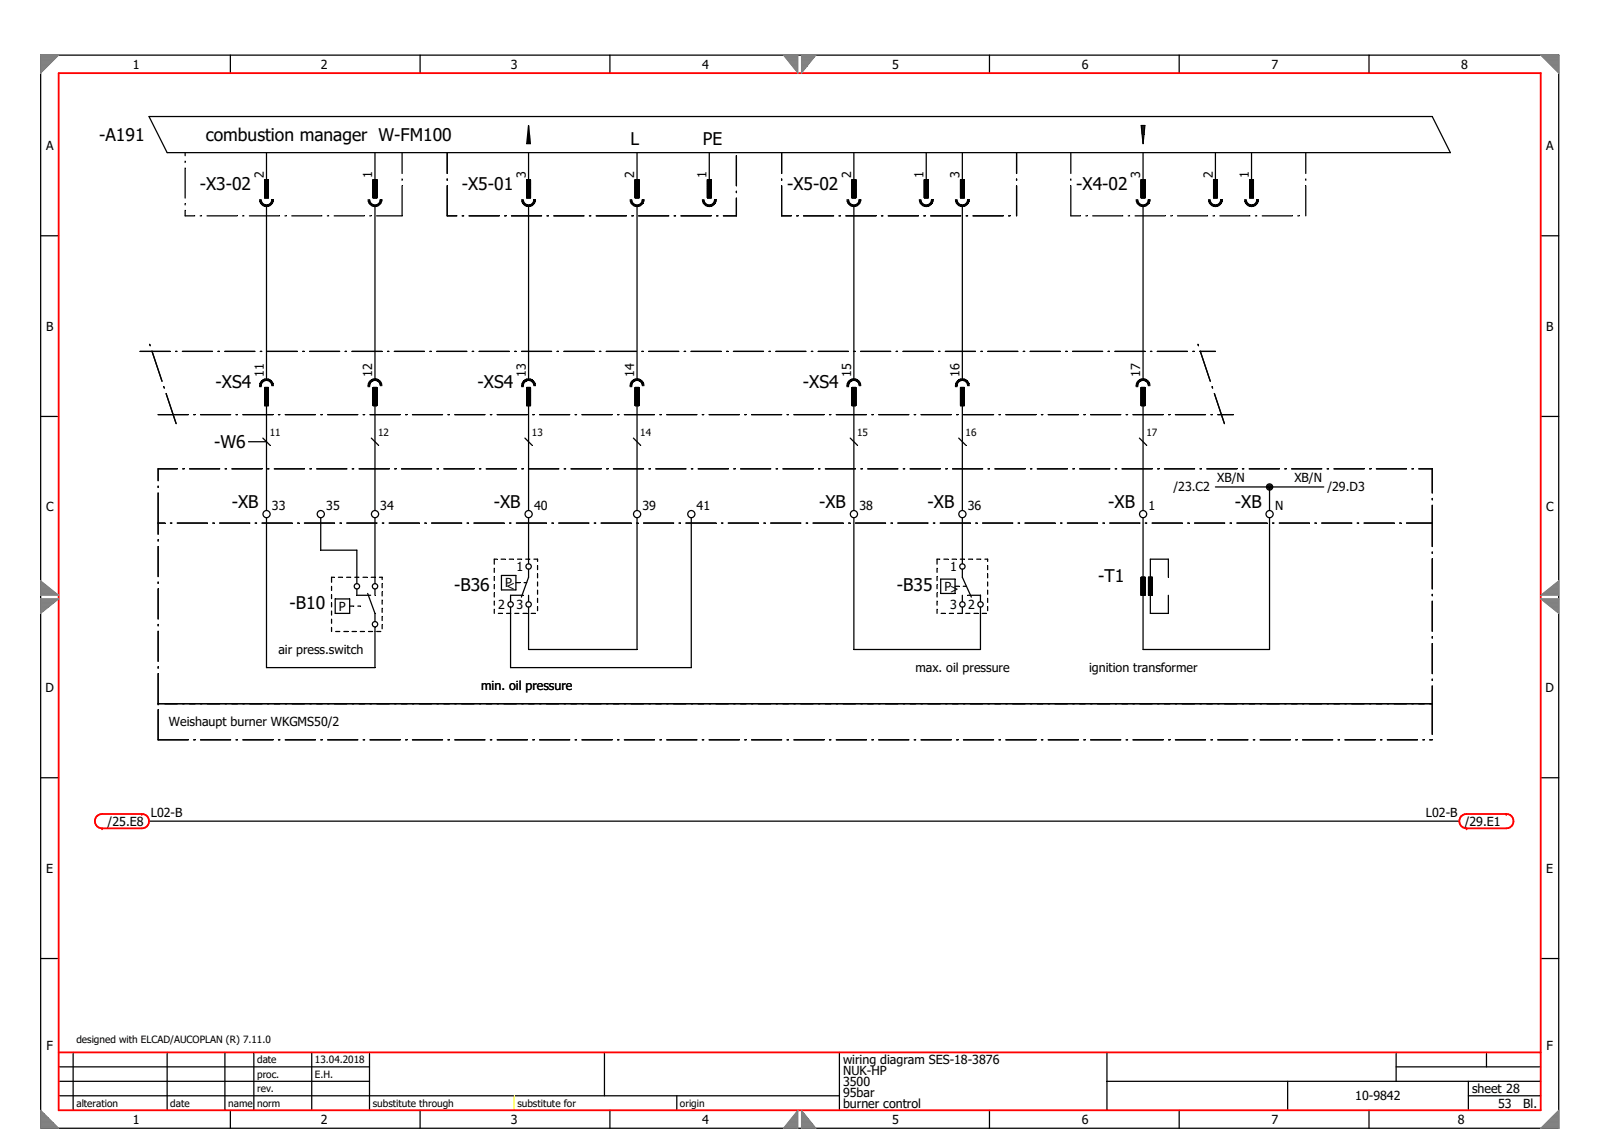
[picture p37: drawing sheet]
<svg xmlns="http://www.w3.org/2000/svg" width="297mm" height="210mm" viewBox="0 0 297 210" stroke-linecap="round" stroke-linejoin="round" font-family="sans-serif">
<defs><g id="words">
<g font-size="3.2">
<text x="18.4" y="26.2">-A191</text>
<text x="38.2" y="26.2">combustion manager W-FM100</text>
<text x="117.1" y="26.9">L</text>
<text x="130.6" y="26.9">PE</text>
<text x="37.1" y="35.2">-X3-02</text>
<text x="85.8" y="35.2">-X5-01</text>
<text x="146.2" y="35.2">-X5-02</text>
<text x="199.9" y="35.2">-X4-02</text>
<text x="40" y="72.2">-XS4</text>
<text x="88.7" y="72.2">-XS4</text>
<text x="149.2" y="72.2">-XS4</text>
<text x="39.8" y="83.3">-W6</text>
<text x="43" y="94.3">-XB</text>
<text x="91.7" y="94.3">-XB</text>
<text x="152.2" y="94.3">-XB</text>
<text x="172.3" y="94.3">-XB</text>
<text x="205.9" y="94.3">-XB</text>
<text x="229.4" y="94.3">-XB</text>
<text x="53.8" y="113.1">-B10</text>
<text x="84.4" y="109.8">-B36</text>
<text x="166.6" y="109.8">-B35</text>
<text x="204" y="108.1">-T1</text>
</g>
<g font-size="2.3">
<text x="24.7" y="12.8">1</text>
<text x="59.6" y="12.8">2</text>
<text x="94.9" y="12.8">3</text>
<text x="130.5" y="12.8">4</text>
<text x="165.7" y="12.8">5</text>
<text x="201" y="12.8">6</text>
<text x="236.2" y="12.8">7</text>
<text x="271.5" y="12.8">8</text>
<text x="8.5" y="27.9">A</text>
<text x="287.2" y="27.9">A</text>
<text x="49" y="33.1" transform="rotate(-90 49 33.1)">2</text>
<text x="69.1" y="33.1" transform="rotate(-90 69.1 33.1)">1</text>
<text x="97.7" y="33.1" transform="rotate(-90 97.7 33.1)">3</text>
<text x="117.8" y="33.1" transform="rotate(-90 117.8 33.1)">2</text>
<text x="131.3" y="33.1" transform="rotate(-90 131.3 33.1)">1</text>
<text x="158.1" y="33.1" transform="rotate(-90 158.1 33.1)">2</text>
<text x="171.6" y="33.1" transform="rotate(-90 171.6 33.1)">1</text>
<text x="178.3" y="33.1" transform="rotate(-90 178.3 33.1)">3</text>
<text x="211.8" y="33.1" transform="rotate(-90 211.8 33.1)">3</text>
<text x="225.3" y="33.1" transform="rotate(-90 225.3 33.1)">2</text>
<text x="232" y="33.1" transform="rotate(-90 232 33.1)">1</text>
<text x="8.5" y="61.4">B</text>
<text x="287.2" y="61.4">B</text>
<text x="49" y="70" transform="rotate(-90 49 70)">11</text>
<text x="69.1" y="70" transform="rotate(-90 69.1 70)">12</text>
<text x="97.7" y="70" transform="rotate(-90 97.7 70)">13</text>
<text x="117.8" y="70" transform="rotate(-90 117.8 70)">14</text>
<text x="158.1" y="70" transform="rotate(-90 158.1 70)">15</text>
<text x="178.3" y="70" transform="rotate(-90 178.3 70)">16</text>
<text x="211.8" y="70" transform="rotate(-90 211.8 70)">17</text>
<text x="226.1" y="89.6">XB/N</text>
<text x="240.5" y="89.6">XB/N</text>
<text x="8.5" y="95">C</text>
<text x="50.5" y="94.7">33</text>
<text x="60.6" y="94.7">35</text>
<text x="70.7" y="94.7">34</text>
<text x="99.2" y="94.7">40</text>
<text x="119.3" y="94.7">39</text>
<text x="129.4" y="94.7">41</text>
<text x="159.6" y="94.7">38</text>
<text x="179.8" y="94.7">36</text>
<text x="213.4" y="94.7">1</text>
<text x="218" y="91.3">/23.C2</text>
<text x="236.9" y="94.7">N</text>
<text x="246.6" y="91.3">/29.D3</text>
<text x="287.2" y="95">C</text>
<text x="95.9" y="106.1">1</text>
<text x="176.5" y="106.1">1</text>
<text x="63" y="113.5">P</text>
<text x="92.6" y="113.1">2</text>
<text x="93.9" y="109.1">P</text>
<text x="94" y="109.6">&lt;</text>
<text x="95.9" y="113.1">3</text>
<text x="175.4" y="109.8">P&gt;</text>
<text x="176.5" y="113.1">3</text>
<text x="179.8" y="113.1">2</text>
<text x="51.7" y="121.5">air press.switch</text>
<text x="170" y="124.9">max. oil pressure</text>
<text x="202.3" y="124.9">ignition transformer</text>
<text x="8.4" y="128.6">D</text>
<text x="89.4" y="128.2">min. oil pressure</text>
<text x="287.1" y="128.6">D</text>
<text x="31.4" y="135">Weishaupt burner WKGMS50/2</text>
<text x="20" y="153.4">/25.E8</text>
<text x="28" y="151.7">L02-B</text>
<text x="264.9" y="151.7">L02-B</text>
<text x="272.1" y="153.4">/29.E1</text>
<text x="8.6" y="162.2">E</text>
<text x="287.2" y="162.2">E</text>
<text x="8.6" y="195.1">F</text>
<text x="156.6" y="197.7">wiring diagram SES-18-3876</text>
<text x="287.3" y="195.1">F</text>
<text x="156.6" y="201.8">3500</text>
<text x="156.6" y="199.8">NUK-HP</text>
<text x="156.6" y="203.8">95bar</text>
<text x="273.4" y="203.1">sheet 28</text>
<text x="24.7" y="208.8">1</text>
<text x="59.6" y="208.8">2</text>
<text x="94.9" y="208.8">3</text>
<text x="130.5" y="208.8">4</text>
<text x="156.6" y="205.8">burner control</text>
<text x="165.7" y="208.8">5</text>
<text x="201" y="208.8">6</text>
<text x="236.2" y="208.8">7</text>
<text x="251.8" y="204.5">10-9842</text>
<text x="270.8" y="208.8">8</text>
<text x="278.3" y="205.8">53</text>
<text x="283" y="205.8">Bl.</text>
</g>
<g font-size="1.9">
<text x="50.1" y="81.1">11</text>
<text x="70.2" y="81.1">12</text>
<text x="98.8" y="81.1">13</text>
<text x="118.9" y="81.1">14</text>
<text x="159.2" y="81.1">15</text>
<text x="179.4" y="81.1">16</text>
<text x="213" y="81.1">17</text>
<text x="14.2" y="193.9">designed with ELCAD/AUCOPLAN (R) 7.11.0</text>
<text x="47.8" y="197.6">date</text>
<text x="58.5" y="197.6">13.04.2018</text>
<text x="47.8" y="200.3">proc.</text>
<text x="47.8" y="202.9">rev.</text>
<text x="58.5" y="200.3">E.H.</text>
<text x="14.2" y="205.6">alteration</text>
<text x="31.6" y="205.6">date</text>
<text x="42.4" y="205.6">name</text>
<text x="47.8" y="205.6">norm</text>
<text x="69.3" y="205.6">substitute through</text>
<text x="96.1" y="205.6">substitute for</text>
<text x="126.3" y="205.6">origin</text>
</g>
</g></defs>
<g fill="none" stroke="#000" stroke-width=".23">
<path d="M7.6 10.2h282v199.5h-282zM42.8 10.2v3.4M78 10.2v3.4M113.3 10.2v3.4M183.8 10.2v3.4M219.1 10.2v3.4M254.3 10.2v3.4M27.7 21.7h238.4l3.3 6.7h-238.4zM34.4 39.1v1h1.8M34.4 28.4v.5M34.4 30v.2M34.4 31.2v5.6"/>
<path d="M34.4 37.8v.3M48.5 37.1a.99 .99 0 0 0 1 1 .99 .99 0 0 0 1-1M49.2 33.4h.7M49.2 33.5h.7M49.2 33.6h.7M49.2 33.7h.7M49.2 33.8h.7M49.2 33.9h.7M49.2 34h.7M49.2 34.1h.7M49.2 34.2h.7M49.2 34.3h.7"/>
<path d="M49.2 34.4h.7M49.2 34.5h.7M49.2 34.6h.7M49.2 34.7h.7M49.2 34.8h.7M49.2 34.9h.7M49.2 35h.7M49.2 35.1h.7M49.2 35.2h.7M49.2 35.3h.7M49.2 35.4h.7M49.2 35.5h.7"/>
<path d="M49.2 35.6h.7M49.2 35.7h.7M49.2 35.8h.7M49.2 35.9h.7M49.2 36h.7M49.2 36.1h.7M49.2 36.2h.7M49.2 36.3h.7M49.2 36.4h.7M49.2 36.5h.7M49.2 36.6h.7M49.2 36.7h.7"/>
<path d="M49.5 28.4v5M49.5 38.4v31.9M49.8 33.4v3.4M49.9 33.4h-.7v3.4h.7M50.5 37.1h.1M50.6 37.1h.1M50.6 37.1a1.12 1.12 0 0 1-1.1 1.1 1.12 1.12 0 0 1-1.1-1.1M50.8 37.1h.1M50.8 37.1a1.27 1.27 0 0 1-1.3 1.3 1.27 1.27 0 0 1-1.3-1.3M68.7 37.1a.99 .99 0 0 0 1 1 .99 .99 0 0 0 1-1M69.3 33.4h.7M69.3 33.5h.7"/>
<path d="M69.3 33.6h.7M69.3 33.7h.7M69.3 33.8h.7M69.3 33.9h.7M69.3 34h.7M69.3 34.1h.7M69.3 34.2h.7M69.3 34.3h.7M69.3 34.4h.7M69.3 34.5h.7M69.3 34.6h.7M69.3 34.7h.7"/>
<path d="M69.3 34.8h.7M69.3 34.9h.7M69.3 35h.7M69.3 35.1h.7M69.3 35.2h.7M69.3 35.3h.7M69.3 35.4h.7M69.3 35.5h.7M69.3 35.6h.7M69.3 35.7h.7M69.3 35.8h.7M69.3 35.9h.7"/>
<path d="M69.3 36h.7M69.3 36.1h.7M69.3 36.2h.7M69.3 36.3h.7M69.3 36.4h.7M69.3 36.5h.7M69.3 36.6h.7M69.3 36.7h.7M69.7 28.4v5M69.7 38.4v31.9M70 33.4v3.4M70 33.4h-.7v3.4h.7"/>
<path d="M70.7 37.1h.1M70.8 37.1h.1M70.8 37.1a1.12 1.12 0 0 1-1.1 1.1 1.12 1.12 0 0 1-1.2-1.1M70.9 37.1h.1M70.9 37.1a1.27 1.27 0 0 1-1.2 1.3 1.27 1.27 0 0 1-1.3-1.3M74.7 34.5v5.6h-4.7M74.7 28.4v3.8M74.7 33.3v.2M83.1 34.5v5.6h1.8M83.1 28.4v3.8M83.1 33.3v.2M97.2 37.1a.99 .99 0 0 0 1 1 .99 .99 0 0 0 1-1"/>
<path d="M97.9 33.4h.6v3.4h-.6zM97.9 33.4h.6M97.9 33.5h.6M97.9 33.6h.6M97.9 33.7h.6M97.9 33.8h.6M97.9 33.9h.6M97.9 34h.6M97.9 34.1h.6M97.9 34.2h.6M97.9 34.3h.6M97.9 34.4h.6"/>
<path d="M97.9 34.5h.6M97.9 34.6h.6M97.9 34.7h.6M97.9 34.8h.6M97.9 34.9h.6M97.9 35h.6M97.9 35.1h.6M97.9 35.2h.6M97.9 35.3h.6M97.9 35.4h.6M97.9 35.5h.6M97.9 35.6h.6"/>
<path d="M97.9 35.7h.6M97.9 35.8h.6M97.9 35.9h.6M97.9 36h.6M97.9 36.1h.6M97.9 36.2h.6M97.9 36.3h.6M97.9 36.4h.6M97.9 36.5h.6M97.9 36.6h.6M97.9 36.7h.6M98 25.1v1.5"/>
<path d="M98.2 23.3l.3 3.4h-.6zM98.2 23.5v3.1M98.2 28.4v5M98.2 38.4v31.9M98.4 25.1v1.5M99.2 37.1h.1M99.3 37.1h.1M99.3 37.1a1.12 1.12 0 0 1-1.1 1.1 1.12 1.12 0 0 1-1.1-1.1M99.5 37.1h.1M99.5 37.1a1.27 1.27 0 0 1-1.3 1.3 1.27 1.27 0 0 1-1.3-1.3M117.3 37.1a.99 .99 0 0 0 1 1 .99 .99 0 0 0 1-1M118 33.4h.7"/>
<path d="M118 33.5h.7M118 33.6h.7M118 33.7h.7M118 33.8h.7M118 33.9h.7M118 34h.7M118 34.1h.7M118 34.2h.7M118 34.3h.7M118 34.4h.7M118 34.5h.7M118 34.6h.7"/>
<path d="M118 34.7h.7M118 34.8h.7M118 34.9h.7M118 35h.7M118 35.1h.7M118 35.2h.7M118 35.3h.7M118 35.4h.7M118 35.5h.7M118 35.6h.7M118 35.7h.7M118 35.8h.7"/>
<path d="M118 35.9h.7M118 36h.7M118 36.1h.7M118 36.2h.7M118 36.3h.7M118 36.4h.7M118 36.5h.7M118 36.6h.7M118 36.7h.7M118.3 28.4v5M118.3 38.4v31.9M118.7 33.4v3.4"/>
<path d="M118.7 33.4h-.7v3.4h.7M119.3 37.1h.1M119.5 37.1a1.12 1.12 0 0 1-1.2 1.1 1.12 1.12 0 0 1-1.1-1.1M119.5 37.1h.1M119.6 37.1h.1M119.6 37.1a1.27 1.27 0 0 1-1.3 1.3 1.27 1.27 0 0 1-1.2-1.3M130.8 37.1a.99 .99 0 0 0 1 1 .99 .99 0 0 0 1-1M131.4 33.4h.7M131.4 33.5h.7M131.4 33.6h.7M131.4 33.7h.7M131.4 33.8h.7"/>
<path d="M131.4 33.9h.7M131.4 34h.7M131.4 34.1h.7M131.4 34.2h.7M131.4 34.3h.7M131.4 34.4h.7M131.4 34.5h.7M131.4 34.6h.7M131.4 34.7h.7M131.4 34.8h.7M131.4 34.9h.7M131.4 35h.7"/>
<path d="M131.4 35.1h.7M131.4 35.2h.7M131.4 35.3h.7M131.4 35.4h.7M131.4 35.5h.7M131.4 35.6h.7M131.4 35.7h.7M131.4 35.8h.7M131.4 35.9h.7M131.4 36h.7M131.4 36.1h.7M131.4 36.2h.7"/>
<path d="M131.4 36.3h.7M131.4 36.4h.7M131.4 36.5h.7M131.4 36.6h.7M131.4 36.7h.7M131.8 28.4v5M132.1 33.4v3.4M132.1 33.4h-.7v3.4h.7M132.8 37.1h.1M132.9 37.1h.1M132.9 37.1a1.12 1.12 0 0 1-1.1 1.1 1.12 1.12 0 0 1-1.2-1.1M133 37.1h.1"/>
<path d="M133 37.1a1.27 1.27 0 0 1-1.2 1.3 1.27 1.27 0 0 1-1.3-1.3M136.8 36.8v3.3h-2.4M136.8 28.9v5.6M136.8 35.5v.3M145.2 34.5v5.6h1.8M145.2 28.4v3.8M145.2 33.3v.2M157.6 37.1a.99 .99 0 0 0 1 1 .99 .99 0 0 0 1-1M158.3 33.4h.7v3.4h-.7zM158.3 33.4h.7M158.3 33.5h.7M158.3 33.6h.7"/>
<path d="M158.3 33.7h.7M158.3 33.8h.7M158.3 33.9h.7M158.3 34h.7M158.3 34.1h.7M158.3 34.2h.7M158.3 34.3h.7M158.3 34.4h.7M158.3 34.5h.7M158.3 34.6h.7M158.3 34.7h.7M158.3 34.8h.7"/>
<path d="M158.3 34.9h.7M158.3 35h.7M158.3 35.1h.7M158.3 35.2h.7M158.3 35.3h.7M158.3 35.4h.7M158.3 35.5h.7M158.3 35.6h.7M158.3 35.7h.7M158.3 35.8h.7M158.3 35.9h.7M158.3 36h.7"/>
<path d="M158.3 36.1h.7M158.3 36.2h.7M158.3 36.3h.7M158.3 36.4h.7M158.3 36.5h.7M158.3 36.6h.7M158.3 36.7h.7M158.6 28.4v5M158.6 38.4v31.9M159.6 37.1h.1M159.7 37.1h.1M159.7 37.1a1.12 1.12 0 0 1-1.1 1.1 1.12 1.12 0 0 1-1.1-1.1"/>
<path d="M159.9 37.1h.1M159.9 37.1a1.27 1.27 0 0 1-1.3 1.3 1.27 1.27 0 0 1-1.3-1.3M171.1 37.1a.99 .99 0 0 0 1 1 .99 .99 0 0 0 1-1M171.7 33.4h.7M171.7 33.5h.7M171.7 33.6h.7M171.7 33.7h.7M171.7 33.8h.7M171.7 33.9h.7M171.7 34h.7M171.7 34.1h.7M171.7 34.2h.7"/>
<path d="M171.7 34.3h.7M171.7 34.4h.7M171.7 34.5h.7M171.7 34.6h.7M171.7 34.7h.7M171.7 34.8h.7M171.7 34.9h.7M171.7 35h.7M171.7 35.1h.7M171.7 35.2h.7M171.7 35.3h.7M171.7 35.4h.7"/>
<path d="M171.7 35.5h.7M171.7 35.6h.7M171.7 35.7h.7M171.7 35.8h.7M171.7 35.9h.7M171.7 36h.7M171.7 36.1h.7M171.7 36.2h.7M171.7 36.3h.7M171.7 36.4h.7M171.7 36.5h.7M171.7 36.6h.7"/>
<path d="M171.7 36.7h.7M172.1 28.4v5M172.4 33.4v3.4M172.4 33.4h-.7v3.4h.7M173.1 37.1h.1M173.2 37.1a1.12 1.12 0 0 1-1.1 1.1 1.12 1.12 0 0 1-1.2-1.1M173.2 37.1h.1M173.3 37.1h.1M173.3 37.1a1.27 1.27 0 0 1-1.2 1.3 1.27 1.27 0 0 1-1.3-1.3M177.8 37.1a1 1 0 0 0 1 1 1 1 0 0 0 1-1M178.4 33.4h.7v3.4h-.7zM178.4 33.4h.7"/>
<path d="M178.4 33.5h.7M178.4 33.6h.7M178.4 33.7h.7M178.4 33.8h.7M178.4 33.9h.7M178.4 34h.7M178.4 34.1h.7M178.4 34.2h.7M178.4 34.3h.7M178.4 34.4h.7M178.4 34.5h.7M178.4 34.6h.7"/>
<path d="M178.4 34.7h.7M178.4 34.8h.7M178.4 34.9h.7M178.4 35h.7M178.4 35.1h.7M178.4 35.2h.7M178.4 35.3h.7M178.4 35.4h.7M178.4 35.5h.7M178.4 35.6h.7M178.4 35.7h.7M178.4 35.8h.7"/>
<path d="M178.4 35.9h.7M178.4 36h.7M178.4 36.1h.7M178.4 36.2h.7M178.4 36.3h.7M178.4 36.4h.7M178.4 36.5h.7M178.4 36.6h.7M178.4 36.7h.7M178.8 28.4v5M178.8 38.4v31.9M179.8 37.1h.1"/>
<path d="M179.9 37.1a1.12 1.12 0 0 1-1.1 1.1 1.12 1.12 0 0 1-1.2-1.1M179.9 37.1h.1M180 37.1h.1M180 37.1a1.27 1.27 0 0 1-1.2 1.3 1.27 1.27 0 0 1-1.3-1.3M188.8 28.4v3.8M188.8 33.3v.2M188.8 34.5v5.6M198.9 28.4v3.8M198.9 33.3v.2M198.9 34.5v5.6h1.8M211.3 37.1a.99 .99 0 0 0 1 1 .99 .99 0 0 0 1-1M212 33.4h.7v3.4h-.7z"/>
<path d="M212 33.4h.7M212 33.5h.7M212 33.6h.7M212 33.7h.7M212 33.8h.7M212 33.9h.7M212 34h.7M212 34.1h.7M212 34.2h.7M212 34.3h.7M212 34.4h.7M212 34.5h.7"/>
<path d="M212 34.6h.7M212 34.7h.7M212 34.8h.7M212 34.9h.7M212 35h.7M212 35.1h.7M212 35.2h.7M212 35.3h.7M212 35.4h.7M212 35.5h.7M212 35.6h.7M212 35.7h.7"/>
<path d="M212 35.8h.7M212 35.9h.7M212 36h.7M212 36.1h.7M212 36.2h.7M212 36.3h.7M212 36.4h.7M212 36.5h.7M212 36.6h.7M212 36.7h.7M212 23.3h.7l-.4 3.4zM212.2 23.5v1.4"/>
<path d="M212.3 23.5v3.1M212.3 28.4v5M212.3 38.4v31.9M212.5 23.5v1.4M213.3 37.1h.1M213.5 37.1h.1M213.5 37.1a1.12 1.12 0 0 1-1.2 1.1 1.12 1.12 0 0 1-1.1-1.1M213.6 37.1h.1M213.6 37.1a1.27 1.27 0 0 1-1.3 1.3 1.27 1.27 0 0 1-1.2-1.3M224.8 37.1a.99 .99 0 0 0 1 1 .99 .99 0 0 0 1-1M225.4 33.4h.7M225.4 33.5h.7"/>
<path d="M225.4 33.6h.7M225.4 33.7h.7M225.4 33.8h.7M225.4 33.9h.7M225.4 34h.7M225.4 34.1h.7M225.4 34.2h.7M225.4 34.3h.7M225.4 34.4h.7M225.4 34.5h.7M225.4 34.6h.7M225.4 34.7h.7"/>
<path d="M225.4 34.8h.7M225.4 34.9h.7M225.4 35h.7M225.4 35.1h.7M225.4 35.2h.7M225.4 35.3h.7M225.4 35.4h.7M225.4 35.5h.7M225.4 35.6h.7M225.4 35.7h.7M225.4 35.8h.7M225.4 35.9h.7"/>
<path d="M225.4 36h.7M225.4 36.1h.7M225.4 36.2h.7M225.4 36.3h.7M225.4 36.4h.7M225.4 36.5h.7M225.4 36.6h.7M225.4 36.7h.7M225.8 28.4v5M226.1 33.4v3.4M226.1 33.4h-.7v3.4h.7M226.8 37.1h.1"/>
<path d="M226.9 37.1h.1M226.9 37.1a1.12 1.12 0 0 1-1.1 1.1 1.12 1.12 0 0 1-1.1-1.1M227.1 37.1h.1M227.1 37.1a1.27 1.27 0 0 1-1.3 1.3 1.27 1.27 0 0 1-1.3-1.3M231.5 37.1a1 1 0 0 0 1 1 1 1 0 0 0 1-1M232.2 33.4h.7M232.2 33.5h.7M232.2 33.6h.7M232.2 33.7h.7M232.2 33.8h.7M232.2 33.9h.7M232.2 34h.7"/>
<path d="M232.2 34.1h.7M232.2 34.2h.7M232.2 34.3h.7M232.2 34.4h.7M232.2 34.5h.7M232.2 34.6h.7M232.2 34.7h.7M232.2 34.8h.7M232.2 34.9h.7M232.2 35h.7M232.2 35.1h.7M232.2 35.2h.7"/>
<path d="M232.2 35.3h.7M232.2 35.4h.7M232.2 35.5h.7M232.2 35.6h.7M232.2 35.7h.7M232.2 35.8h.7M232.2 35.9h.7M232.2 36h.7M232.2 36.1h.7M232.2 36.2h.7M232.2 36.3h.7M232.2 36.4h.7"/>
<path d="M232.2 36.5h.7M232.2 36.6h.7M232.2 36.7h.7M232.5 28.4v5M232.8 33.4v3.4M232.9 33.4h-.7v3.4h.7M233.5 37.1h.1M233.6 37.1h.1M233.6 37.1a1.12 1.12 0 0 1-1.1 1.1 1.12 1.12 0 0 1-1.1-1.1M233.8 37.1h.1M233.8 37.1a1.27 1.27 0 0 1-1.3 1.3 1.27 1.27 0 0 1-1.3-1.3M242.6 28.4v3.8"/>
<path d="M242.6 33.3v.2M242.6 34.5v5.6M7.6 43.8h3.3M37.2 40.1h.2M38.5 40.1h5.5M45.1 40.1h.2M46.3 40.1h5.6M52.9 40.1h.3M54.2 40.1h5.6M60.8 40.1h.3M62.1 40.1h5.6M68.7 40.1h.2"/>
<path d="M85.9 40.1h.2M87.1 40.1h5.6M93.7 40.1h.3M95 40.1h5.6M101.6 40.1h.3M102.9 40.1h5.6M109.5 40.1h.2M110.8 40.1h5.5M117.4 40.1h.2M118.6 40.1h5.6M125.2 40.1h.3M126.5 40.1h5.6"/>
<path d="M133.1 40.1h.3M148 40.1h.2M149.3 40.1h5.6M155.9 40.1h.2M157.1 40.1h5.6M163.7 40.1h.3M165 40.1h5.6M171.6 40.1h.3M172.9 40.1h5.6M179.5 40.1h.2M180.8 40.1h5.5M187.4 40.1h.2"/>
<path d="M201.7 40.1h.3M203 40.1h5.6M209.6 40.1h.2M210.9 40.1h5.5M217.5 40.1h.2M218.7 40.1h5.6M225.3 40.1h.3M226.6 40.1h5.6M233.2 40.1h.3M234.5 40.1h5.6M241.1 40.1h.2M286.2 43.8h3.4"/>
<path d="M7.6 77.4h3.3M26 65.3h5.6M27.8 64l.1 .2M28.2 65.3l1.9 5.5M29.4 77h5.6M30.4 71.9l.1 .2M30.9 73.1l1.8 5.6M32.6 65.3h.3M33.9 65.3h5.6M36 77h.2M37.3 77h5.5M40.5 65.3h.2"/>
<path d="M41.8 65.3h5.5M43.9 77h.2M45.1 77h5.6M48.2 71.7a1.27 1.27 0 0 1 1.3-1.3 1.27 1.27 0 0 1 1.3 1.3M48.2 71.7h.1M48.4 65.3h.2M48.4 71.7h.1M48.5 71.7h.1M49.2 72.1h.7M49.2 72.2h.7M49.2 72.3h.7M49.2 72.4h.7"/>
<path d="M49.2 72.5h.7M49.2 72.6h.7M49.2 72.7h.7M49.2 72.8h.7M49.2 72.9h.7M49.2 73h.7M49.2 73.1h.7M49.2 73.2h.7M49.2 73.3h.7M49.2 73.4h.7M49.2 73.5h.7M49.2 73.6h.7"/>
<path d="M49.2 73.7h.7M49.2 73.8h.7M49.2 73.9h.7M49.2 74h.7M49.2 74.1h.7M49.2 74.2h.7M49.2 74.3h.7M49.2 74.4h.7M49.2 74.5h.7M49.2 74.6h.7M49.2 74.7h.7M49.2 74.8h.7"/>
<path d="M49.2 74.9h.7M49.2 75h.7M49.2 75.1h.7M49.2 75.2h.7M49.2 75.3h.7M49.5 75.4v19.4M49.6 65.3h5.6M49.8 72v3.4M49.9 72h-.7v3.4h.7M50.5 71.7a.99 .99 0 0 0-1-1 .99 .99 0 0 0-1 1M50.6 71.7a1.12 1.12 0 0 0-1.1-1.2 1.12 1.12 0 0 0-1.1 1.2M51.7 77h.3"/>
<path d="M53 77h5.6M56.2 65.3h.3M57.5 65.3h5.6M59.6 77h.3M60.9 77h5.6M64.1 65.3h.3M65.4 65.3h5.6M67.5 77h.2M68.4 71.7a1.27 1.27 0 0 1 1.3-1.3 1.27 1.27 0 0 1 1.2 1.3M68.4 71.7h.1M68.5 71.7h.1M68.7 71.7h.1"/>
<path d="M68.7 77h5.6M69.3 72.1h.7M69.3 72.2h.7M69.3 72.3h.7M69.3 72.4h.7M69.3 72.5h.7M69.3 72.6h.7M69.3 72.7h.7M69.3 72.8h.7M69.3 72.9h.7M69.3 73h.7M69.3 73.1h.7"/>
<path d="M69.3 73.2h.7M69.3 73.3h.7M69.3 73.4h.7M69.3 73.5h.7M69.3 73.6h.7M69.3 73.7h.7M69.3 73.8h.7M69.3 73.9h.7M69.3 74h.7M69.3 74.1h.7M69.3 74.2h.7M69.3 74.3h.7"/>
<path d="M69.3 74.4h.7M69.3 74.5h.7M69.3 74.6h.7M69.3 74.7h.7M69.3 74.8h.7M69.3 74.9h.7M69.3 75h.7M69.3 75.1h.7M69.3 75.2h.7M69.3 75.3h.7M69.7 75.4v19.4M70 72v3.4"/>
<path d="M70 72h-.7v3.4h.7M70.7 71.7a.99 .99 0 0 0-1-1 .99 .99 0 0 0-1 1M70.8 71.7a1.12 1.12 0 0 0-1.1-1.2 1.12 1.12 0 0 0-1.2 1.2M72 65.3h.2M73.3 65.3h5.5M75.4 77h.2M76.6 77h5.6M79.9 65.3h.2M81.1 65.3h5.6M83.2 77h.3M84.5 77h5.6M87.7 65.3h.3"/>
<path d="M89 65.3h5.6M91.1 77h.3M92.4 77h5.6M95.6 65.3h.3M96.9 65.3h5.6M96.9 71.7h.1M96.9 71.7a1.27 1.27 0 0 1 1.3-1.3 1.27 1.27 0 0 1 1.3 1.3M97.1 71.7h.1M97.2 71.7h.1M97.9 72h.6v3.4h-.6zM97.9 72.1h.6M97.9 72.2h.6"/>
<path d="M97.9 72.3h.6M97.9 72.4h.6M97.9 72.5h.6M97.9 72.6h.6M97.9 72.7h.6M97.9 72.8h.6M97.9 72.9h.6M97.9 73h.6M97.9 73.1h.6M97.9 73.2h.6M97.9 73.3h.6M97.9 73.4h.6"/>
<path d="M97.9 73.5h.6M97.9 73.6h.6M97.9 73.7h.6M97.9 73.8h.6M97.9 73.9h.6M97.9 74h.6M97.9 74.1h.6M97.9 74.2h.6M97.9 74.3h.6M97.9 74.4h.6M97.9 74.5h.6M97.9 74.6h.6"/>
<path d="M97.9 74.7h.6M97.9 74.8h.6M97.9 74.9h.6M97.9 75h.6M97.9 75.1h.6M97.9 75.2h.6M97.9 75.3h.6M98.2 75.4v19.4M99 77h.2M99.2 71.7a.99 .99 0 0 0-1-1 .99 .99 0 0 0-1 1M99.3 71.7a1.12 1.12 0 0 0-1.1-1.2 1.12 1.12 0 0 0-1.1 1.2M100.2 77h5.6"/>
<path d="M103.5 65.3h.2M104.8 65.3h5.5M106.8 77h.3M108.1 77h5.6M111.4 65.3h.2M112.6 65.3h5.6M114.7 77h.3M116 77h5.6M117.1 71.7a1.27 1.27 0 0 1 1.2-1.3 1.27 1.27 0 0 1 1.3 1.3M117.1 71.7h.1M117.2 71.7h.1M117.3 71.7h.1"/>
<path d="M118 72.1h.7M118 72.2h.7M118 72.3h.7M118 72.4h.7M118 72.5h.7M118 72.6h.7M118 72.7h.7M118 72.8h.7M118 72.9h.7M118 73h.7M118 73.1h.7M118 73.2h.7"/>
<path d="M118 73.3h.7M118 73.4h.7M118 73.5h.7M118 73.6h.7M118 73.7h.7M118 73.8h.7M118 73.9h.7M118 74h.7M118 74.1h.7M118 74.2h.7M118 74.3h.7M118 74.4h.7"/>
<path d="M118 74.5h.7M118 74.6h.7M118 74.7h.7M118 74.8h.7M118 74.9h.7M118 75h.7M118 75.1h.7M118 75.2h.7M118 75.3h.7M118.3 75.4v19.4M118.7 72v3.4M118.7 72h-.7v3.4h.7"/>
<path d="M119.2 65.3h.3M119.3 71.7a.99 .99 0 0 0-1-1 .99 .99 0 0 0-1 1M119.5 71.7a1.12 1.12 0 0 0-1.2-1.2 1.12 1.12 0 0 0-1.1 1.2M120.5 65.3h5.6M122.6 77h.2M123.9 77h5.6M127.1 65.3h.3M128.4 65.3h5.6M130.5 77h.2M131.7 77h5.6M135 65.3h.2M136.2 65.3h5.6"/>
<path d="M138.3 77h.3M139.6 77h5.6M142.9 65.3h.2M144.1 65.3h5.6M146.2 77h.3M147.5 77h5.6M150.7 65.3h.3M152 65.3h5.6M154.1 77h.2M155.4 77h5.5M157.3 71.7a1.27 1.27 0 0 1 1.3-1.3 1.27 1.27 0 0 1 1.3 1.3M157.3 71.7h.1"/>
<path d="M157.5 71.7h.1M157.6 71.7h.1M158.3 72h.7v3.4h-.7zM158.3 72.1h.7M158.3 72.2h.7M158.3 72.3h.7M158.3 72.4h.7M158.3 72.5h.7M158.3 72.6h.7M158.3 72.7h.7M158.3 72.8h.7M158.3 72.9h.7"/>
<path d="M158.3 73h.7M158.3 73.1h.7M158.3 73.2h.7M158.3 73.3h.7M158.3 73.4h.7M158.3 73.5h.7M158.3 73.6h.7M158.3 73.7h.7M158.3 73.8h.7M158.3 73.9h.7M158.3 74h.7M158.3 74.1h.7"/>
<path d="M158.3 74.2h.7M158.3 74.3h.7M158.3 74.4h.7M158.3 74.5h.7M158.3 74.6h.7M158.3 74.7h.7M158.3 74.8h.7M158.3 74.9h.7M158.3 75h.7M158.3 75.1h.7M158.3 75.2h.7M158.3 75.3h.7"/>
<path d="M158.6 65.3h.3M158.6 75.4v19.4M159.6 71.7a.99 .99 0 0 0-1-1 .99 .99 0 0 0-1 1M159.7 71.7a1.12 1.12 0 0 0-1.1-1.2 1.12 1.12 0 0 0-1.1 1.2M159.9 65.3h5.6M162 77h.2M163.2 77h5.6M166.5 65.3h.2M167.7 65.3h5.6M169.8 77h.3M171.1 77h5.6M174.3 65.3h.3"/>
<path d="M175.6 65.3h5.6M177.5 71.7a1.27 1.27 0 0 1 1.3-1.3 1.27 1.27 0 0 1 1.2 1.3M177.5 71.7h.1M177.6 71.7h.1M177.7 77h.3M177.8 71.7h.1M178.4 72h.7v3.4h-.7zM178.4 72.1h.7M178.4 72.2h.7M178.4 72.3h.7M178.4 72.4h.7M178.4 72.5h.7"/>
<path d="M178.4 72.6h.7M178.4 72.7h.7M178.4 72.8h.7M178.4 72.9h.7M178.4 73h.7M178.4 73.1h.7M178.4 73.2h.7M178.4 73.3h.7M178.4 73.4h.7M178.4 73.5h.7M178.4 73.6h.7M178.4 73.7h.7"/>
<path d="M178.4 73.8h.7M178.4 73.9h.7M178.4 74h.7M178.4 74.1h.7M178.4 74.2h.7M178.4 74.3h.7M178.4 74.4h.7M178.4 74.5h.7M178.4 74.6h.7M178.4 74.7h.7M178.4 74.8h.7M178.4 74.9h.7"/>
<path d="M178.4 75h.7M178.4 75.1h.7M178.4 75.2h.7M178.4 75.3h.7M178.8 75.4v19.4M179 77h5.6M179.8 71.7a.99 .99 0 0 0-1-1 .99 .99 0 0 0-1 1M179.9 71.7a1.12 1.12 0 0 0-1.1-1.2 1.12 1.12 0 0 0-1.2 1.2M182.2 65.3h.3M183.5 65.3h5.6M185.6 77h.2M186.9 77h5.5"/>
<path d="M190.1 65.3h.2M191.4 65.3h5.6M193.5 77h.2M194.7 77h5.6M198 65.3h.2M199.2 65.3h5.6M201.3 77h.3M202.6 77h5.6M205.8 65.3h.3M207.1 65.3h5.6M209.2 77h.3M210.5 77h5.6"/>
<path d="M211.1 71.7h.1M211.1 71.7a1.27 1.27 0 0 1 1.2-1.3 1.27 1.27 0 0 1 1.3 1.3M211.2 71.7h.1M211.3 71.7h.1M212 72h.7v3.4h-.7zM212 72.1h.7M212 72.2h.7M212 72.3h.7M212 72.4h.7M212 72.5h.7M212 72.6h.7M212 72.7h.7"/>
<path d="M212 72.8h.7M212 72.9h.7M212 73h.7M212 73.1h.7M212 73.2h.7M212 73.3h.7M212 73.4h.7M212 73.5h.7M212 73.6h.7M212 73.7h.7M212 73.8h.7M212 73.9h.7"/>
<path d="M212 74h.7M212 74.1h.7M212 74.2h.7M212 74.3h.7M212 74.4h.7M212 74.5h.7M212 74.6h.7M212 74.7h.7M212 74.8h.7M212 74.9h.7M212 75h.7M212 75.1h.7"/>
<path d="M212 75.2h.7M212 75.3h.7M212.3 75.4v19.4M213.3 71.7a.99 .99 0 0 0-1-1 .99 .99 0 0 0-1 1M213.5 71.7a1.12 1.12 0 0 0-1.2-1.2 1.12 1.12 0 0 0-1.1 1.2M213.7 65.3h.3M215 65.3h5.6M217.1 77h.2M218.4 77h5.5M221.6 65.3h.2M222.5 64l.1 .2M222.9 65.3h2.9"/>
<path d="M223 65.3l1.8 5.5M225 77h.2M225.2 71.9l.1 .2M225.6 73.1l1.9 5.6M226.2 77h2.9M286.2 77.4h3.4M29.4 90.3v.3M29.4 91.6v7.7M29.4 97.2h1.2M31.7 97.2h.2M32.9 97.2h5.6M32.9 87.1h-3.5v2.2"/>
<path d="M33.9 87.1h.3M35.2 87.1h5.6M39.5 97.2h.3M40.8 97.2h5.6M41.8 87.1h.3M43.1 87.1h5.6M46.2 82.1h3.3M47.4 97.2h.3M48.7 97.2h5.6M48.8 81.4l1.4 1.4M49.5 96.2v27.9h20.2v-7.6M49.7 87.1h.3"/>
<path d="M51 87.1h5.6M55.3 97.2h.2M56.6 97.2h5.5M57.6 87.1h.2M58.8 87.1h5.6M59.6 96.2v6h6.7v6.2M63.2 97.2h.2M64.4 97.2h5.6M65.4 87.1h.3M66.7 87.1h5.6M69 81.4l1.3 1.4M69.7 96.2v12.2"/>
<path d="M71 97.2h.3M72.3 97.2h5.6M73.3 87.1h.3M74.6 87.1h5.6M78.9 97.2h.3M80.2 97.2h5.6M81.2 87.1h.2M82.5 87.1h5.6M86.8 97.2h.2M88.1 97.2h5.5M89.1 87.1h.2M90.3 87.1h5.6"/>
<path d="M94.7 97.2h.2M95.9 97.2h5.6M96.9 87.1h.3M97.5 81.4l1.4 1.4M98.2 96.2v8.6M98.2 87.1h5.6M102.5 97.2h.3M103.8 97.2h5.6M104.8 87.1h.3M106.1 87.1h5.6M110.4 97.2h.3M111.7 97.2h5.6"/>
<path d="M112.7 87.1h.2M114 87.1h5.5M117.7 81.4l1.3 1.4M118.3 97.2h.2M118.3 96.2v24.5h-20.1v-7.9M119.5 97.2h5.6M120.6 87.1h.2M121.8 87.1h5.6M126.2 97.2h.2M127.4 97.2h5.6M128.4 96.2v27.9h-33.6v-11.3M128.4 87.1h.3"/>
<path d="M129.7 87.1h5.6M134 97.2h.3M135.3 97.2h5.6M136.3 87.1h.3M137.6 87.1h5.6M141.9 97.2h.3M143.2 97.2h5.6M144.2 87.1h.2M145.5 87.1h5.5M149.8 97.2h.2M151 97.2h5.6M152.1 87.1h.2"/>
<path d="M153.3 87.1h5.6M157.6 97.2h.3M157.9 81.4l1.4 1.4M158.6 96.2v24.5h23.5v-7.9M158.9 97.2h5.6M159.9 87.1h.3M161.2 87.1h5.6M165.5 97.2h.3M166.8 97.2h5.6M167.8 87.1h.3M169.1 87.1h5.6M173.4 97.2h.2"/>
<path d="M174.7 97.2h5.6M175.7 87.1h.2M177 87.1h5.5M178.1 81.4l1.3 1.4M178.8 96.2v8.6M181.3 97.2h.2M182.5 97.2h5.6M183.6 87.1h.2M184.8 87.1h5.6M189.1 97.2h.3M190.4 97.2h5.6M191.4 87.1h.3"/>
<path d="M192.7 87.1h5.6M197 97.2h.3M198.3 97.2h5.6M199.3 87.1h.3M200.6 87.1h5.6M204.9 97.2h.2M206.2 97.2h5.5M207.2 87.1h.2M208.4 87.1h5.6M211.7 81.4l1.3 1.4M212.3 96.2v11.1M212.8 97.2h.2"/>
<path d="M214 97.2h5.6M215.1 87.1h.2M216.3 87.1h5.6M220.6 97.2h.3M221.9 97.2h5.6M222.9 87.1h.3M224.2 87.1h5.6M225.8 90.5h20.1M228.5 97.2h.3M229.8 97.2h5.6M230.8 87.1h.3M232.1 87.1h5.6"/>
<path d="M235.8 96.2v24.5h-23.5v-10.1M235.8 90.5v4.3M236.4 97.2h.2M237.7 97.2h5.5M238.7 87.1h.2M239.9 87.1h5.6M244.3 97.2h.2M245.5 97.2h5.6M246.5 87.1h.3M247.8 87.1h5.6M252.1 97.2h.3M253.4 97.2h5.6"/>
<path d="M254.4 87.1h.3M255.7 87.1h5.6M260 97.2h.3M261.3 97.2h4.8M262.3 87.1h.2M263.6 87.1h2.5v4.5M266.1 92.6v.3M266.1 93.9v7.7M29.4 100.3v.2M29.4 101.6v5.5M29.4 108.2v.2M29.4 109.4v5.6"/>
<path d="M29.4 116v.3M29.4 117.3v5.6M61.6 109v.7M61.6 110.5v.8M61.6 112v.8M61.6 113.5v.8M61.6 115.1v.7M61.6 116.6v.7M62.1 107.3h-.5v.9M62.3 111.3h2.7v2.7h-2.7zM62.4 117.3h.7M62.9 107.3h.7"/>
<path d="M63.9 117.3h.7M64.4 107.3h.7M65 112.6h.7M65.4 117.3h.8M65.9 107.3h.8M66.3 109.4v1.2h2.6M66.5 112.6h.5M66.9 117.3h.8M67.4 107.3h.8M68.3 110.3l1.4 3.7v1.5M68.4 117.3h.8M69 107.3h.7"/>
<path d="M69.7 109.4v1.2M70 117.3h.7M70.5 107.3h.5v.4M71 108.5v.7M71 110v.7M71 111.5v.8M71 113v.8M71 114.6v.7M71 116.1v.7M91.8 105.6v.8M91.8 107.1v.8M91.8 108.6v.8"/>
<path d="M91.8 110.2v.7M91.8 111.7v.8M91.8 113.2v.8M92.3 103.9h-.5v.9M92.6 114h.7M93.1 103.9h.7M93.2 106.9h2.6v2.7h-2.6zM94.1 114h.8M94.6 103.9h.8M95.6 114h.8M95.8 108.3h.8M96.1 103.9h.8"/>
<path d="M97.2 114h.7M97.2 110.6h-2.4v1.2M97.4 108.3h.5M97.7 103.9h.7M98.2 105.7v1.6l-1.3 3.7M98.2 110.6v1.2M98.7 114h.7M99.2 103.9h.7v.4M99.9 105.1v.8M99.9 106.6v.8M99.9 108.1v.8M99.9 109.7v.7"/>
<path d="M99.9 111.2v.8M99.9 112.7v.8M174.1 105.6v.8M174.1 107.1v.8M174.1 108.6v.8M174.1 110.2v.7M174.1 111.7v.8M174.1 113.2v.8M174.6 103.9h-.5v.9M174.7 107.6h2.7v2.7h-2.7zM174.8 114h.8M175.3 103.9h.8"/>
<path d="M176.4 114h.7M176.9 103.9h.7M177.4 108.9h.8M177.9 114h.7M178.4 103.9h.8M178.8 105.7v1.6l1.6 3.7M178.8 110.6v1.2M178.8 112.8v1.2M178.9 108.9h.5M179.4 114h.8M179.8 110.6h2.3M179.9 103.9h.8"/>
<path d="M180.9 114h.8M181.4 103.9h.8M182.1 110.6h.1M182.1 110.6v1.2M182.5 114h.7M183 103.9h.5v.4M183.5 105.1v.8M183.5 106.6v.8M183.5 108.1v.8M183.5 109.7v.7M183.5 111.2v.8M183.5 112.7v.8"/>
<path d="M212 107.3h.7v3.3h-.7zM212 109.6h.7M212 108.2h.7M212 107.6h.7M212 110.3h.7M212 108.9h.7M212 107.3h.7M212 107.4h.7M212 107.5h.7M212 107.7h.7M212 107.8h.7M212 107.9h.7"/>
<path d="M212 108h.7M212 108.1h.7M212 108.3h.7M212 108.4h.7M212 108.5h.7M212 108.6h.7M212 108.7h.7M212 108.8h.7M212 109h.7M212 109.1h.7M212 109.2h.7M212 109.3h.7"/>
<path d="M212 109.4h.7M212 109.5h.7M212 109.7h.7M212 109.8h.7M212 109.9h.7M212 110h.7M212 110.1h.7M212 110.2h.7M212 110.4h.7M212 110.5h.7M212 110.6h.7M213.4 109.6h.6"/>
<path d="M213.4 108.2h.6M213.4 107.6h.6M213.4 110.3h.6M213.4 108.9h.6M213.4 107.3h.6M213.4 107.4h.6M213.4 107.5h.6M213.4 107.7h.6M213.4 107.8h.6M213.4 107.9h.6M213.4 108h.6M213.4 108.1h.6"/>
<path d="M213.4 108.3h.6M213.4 108.4h.6M213.4 108.5h.6M213.4 108.6h.6M213.4 108.7h.6M213.4 108.8h.6M213.4 109h.6M213.4 109.1h.6M213.4 109.2h.6M213.4 109.3h.6M213.4 109.4h.6M213.4 109.5h.6"/>
<path d="M213.4 109.7h.6M213.4 109.8h.6M213.4 109.9h.6M213.4 110h.6M213.4 110.1h.6M213.4 110.2h.6M213.4 110.4h.6M213.4 110.5h.6M213.4 110.6h.6M213.7 107.3v-3.4h3.3v3.4M214 107.3v3.3M214 107.3h-.6v3.3h.6"/>
<path d="M217 110.6v3.4h-3.3v-3.4M266.1 102.6v.2M266.1 103.8v5.6M266.1 110.4v.3M266.1 111.7v5.6M266.1 118.3v.3M266.1 119.6v5.6M29.4 130.8h.1M29.4 123.9v.3M29.4 125.2v5.6M29.4 131.9v5.6h5.6M29.4 130.8h236.7"/>
<path d="M36 137.5h.2M37.3 137.5h5.5M43.9 137.5h.2M45.1 137.5h5.6M51.7 137.5h.3M53 137.5h5.6M59.6 137.5h.3M60.9 137.5h5.6M67.5 137.5h.2M68.7 137.5h5.6M75.4 137.5h.2M76.6 137.5h5.6"/>
<path d="M83.2 137.5h.3M84.5 137.5h5.6M91.1 137.5h.3M92.4 137.5h5.6M99 137.5h.2M100.2 137.5h5.6M106.8 137.5h.3M108.1 137.5h5.6M114.7 137.5h.3M116 137.5h5.6M122.6 137.5h.2M123.9 137.5h5.6"/>
<path d="M130.5 137.5h.2M131.7 137.5h5.6M138.3 137.5h.3M139.6 137.5h5.6M146.2 137.5h.3M147.5 137.5h5.6M154.1 137.5h.2M155.4 137.5h5.5M162 137.5h.2M163.2 137.5h5.6M169.8 137.5h.3M171.1 137.5h5.6"/>
<path d="M177.7 137.5h.3M179 137.5h5.6M185.6 137.5h.2M186.9 137.5h5.5M193.5 137.5h.2M194.7 137.5h5.6M201.3 137.5h.3M202.6 137.5h5.6M209.2 137.5h.3M210.5 137.5h5.6M217.1 137.5h.2M218.4 137.5h5.5"/>
<path d="M225 137.5h.2M226.2 137.5h5.6M232.8 137.5h.3M234.1 137.5h5.6M240.7 137.5h.3M242 137.5h5.6M248.6 137.5h.2M249.8 137.5h5.6M256.5 137.5h.2M257.7 137.5h5.6M264.3 137.5h.3M265.6 137.5h.5"/>
<path d="M266.1 126.2v.2M266.1 127.5v9M7.6 144.5h3.3M27.7 152.6h243.4M286.2 144.5h3.4M7.6 178.1h3.3M286.2 178.1h3.4M10.9 198.2h57.7M13.6 195.6v10.7M31 195.6v10.7M41.8 195.6v10.7M47.2 195.6v10.7"/>
<path d="M57.9 195.6v10.7M68.6 195.6v10.7M112.3 195.6v8M155.9 195.6v10.7M205.6 195.6v10.7M259.4 198.2h26.8M259.4 195.6v5.3M276.1 195.6v2.6M10.9 203.6h145M10.9 200.9h57.7M42.8 206.3v3.4M78 206.3v3.4"/>
<path d="M113.3 206.3v3.4M125.7 203.6v2.7M183.8 206.3v3.4M205.6 200.9h80.6M219.1 206.3v3.4M239.2 200.9v5.4M254.3 206.3v3.4M272.8 203.6h13.4M272.8 200.9v5.4"/>
<circle cx="49.5" cy="95.5" r=".67"/>
<circle cx="59.6" cy="95.5" r=".67"/>
<circle cx="69.7" cy="95.5" r=".67"/>
<circle cx="98.2" cy="95.5" r=".67"/>
<circle cx="118.4" cy="95.5" r=".67"/>
<circle cx="128.4" cy="95.5" r=".67"/>
<circle cx="158.6" cy="95.5" r=".67"/>
<circle cx="178.8" cy="95.5" r=".67"/>
<circle cx="212.4" cy="95.5" r=".67"/>
<circle cx="235.8" cy="90.5" r=".42"/>
<circle cx="235.8" cy="90.5" r=".58"/>
<circle cx="235.8" cy="95.5" r=".67"/>
<circle cx="235.8" cy="90.5" r=".24"/>
<circle cx="66.3" cy="109" r=".5"/>
<circle cx="69.7" cy="109" r=".5"/>
<circle cx="69.7" cy="116" r=".5"/>
<circle cx="94.9" cy="112.3" r=".5"/>
<circle cx="98.2" cy="112.3" r=".5"/>
<circle cx="98.2" cy="105.3" r=".5"/>
<circle cx="178.8" cy="112.3" r=".5"/>
<circle cx="178.8" cy="105.3" r=".5"/>
<circle cx="182.1" cy="112.3" r=".5"/>
</g>
<path d="M95.5 203.6v2.7" fill="none" stroke="#ff0" stroke-width=".19"/>
<path d="M10.9 195.6h275.3" fill="none" stroke="#f00" stroke-width=".34"/>
<path d="M286.2 13.6v192.7" fill="none" stroke="#f00" stroke-width=".34"/>
<path d="M10.9 206.3h275.3" fill="none" stroke="#f00" stroke-width=".34"/>
<path d="M10.9 13.6v192.7" fill="none" stroke="#f00" stroke-width=".34"/>
<path d="M10.9 13.6h275.3" fill="none" stroke="#f00" stroke-width=".34"/>
<path d="M26.7 153.9h-.4" fill="none" stroke="#f00" stroke-width=".34"/>
<path d="M27 153.8l-.3 .1" fill="none" stroke="#f00" stroke-width=".34"/>
<path d="M27.3 153.5l-.3 .3" fill="none" stroke="#f00" stroke-width=".34"/>
<path d="M27.5 153.2l-.2 .3" fill="none" stroke="#f00" stroke-width=".34"/>
<path d="M27.6 152.9l-.1 .3" fill="none" stroke="#f00" stroke-width=".34"/>
<path d="M27.7 152.6l-.1 .3" fill="none" stroke="#f00" stroke-width=".34"/>
<path d="M27.6 152.3l.1 .3" fill="none" stroke="#f00" stroke-width=".34"/>
<path d="M27.5 151.9l.1 .4" fill="none" stroke="#f00" stroke-width=".34"/>
<path d="M27.3 151.6l.2 .3" fill="none" stroke="#f00" stroke-width=".34"/>
<path d="M27 151.4l.3 .2" fill="none" stroke="#f00" stroke-width=".34"/>
<path d="M26.7 151.3l.3 .1" fill="none" stroke="#f00" stroke-width=".34"/>
<path d="M26.3 151.3h.4" fill="none" stroke="#f00" stroke-width=".34"/>
<circle cx="26.3" cy="151.3" r=".17" fill="#f00"/>
<path d="M19 151.3h7.3" fill="none" stroke="#f00" stroke-width=".34"/>
<path d="M19 153.9h7.3" fill="none" stroke="#f00" stroke-width=".34"/>
<path d="M19 151.3h-.4" fill="none" stroke="#f00" stroke-width=".34"/>
<path d="M18.6 151.3l-.3 .1" fill="none" stroke="#f00" stroke-width=".34"/>
<path d="M18.3 151.4l-.3 .2" fill="none" stroke="#f00" stroke-width=".34"/>
<path d="M18 151.6l-.2 .3" fill="none" stroke="#f00" stroke-width=".34"/>
<path d="M17.8 151.9l-.1 .4" fill="none" stroke="#f00" stroke-width=".34"/>
<path d="M17.7 152.3l-.1 .3" fill="none" stroke="#f00" stroke-width=".34"/>
<path d="M17.6 152.6l.1 .3" fill="none" stroke="#f00" stroke-width=".34"/>
<path d="M17.7 152.9l.1 .3" fill="none" stroke="#f00" stroke-width=".34"/>
<path d="M17.8 153.2l.2 .3" fill="none" stroke="#f00" stroke-width=".34"/>
<path d="M18 153.5l.3 .3" fill="none" stroke="#f00" stroke-width=".34"/>
<path d="M18.3 153.8l.3 .1" fill="none" stroke="#f00" stroke-width=".34"/>
<path d="M18.6 153.9h.4" fill="none" stroke="#f00" stroke-width=".34"/>
<circle cx="19" cy="153.9" r=".17" fill="#f00"/>
<path d="M272.4 151.3h-.3" fill="none" stroke="#f00" stroke-width=".34"/>
<path d="M272.1 151.3l-.3 .1" fill="none" stroke="#f00" stroke-width=".34"/>
<path d="M271.8 151.4l-.3 .2" fill="none" stroke="#f00" stroke-width=".34"/>
<path d="M271.5 151.6l-.2 .3" fill="none" stroke="#f00" stroke-width=".34"/>
<path d="M271.3 151.9l-.2 .4" fill="none" stroke="#f00" stroke-width=".34"/>
<path d="M271.1 152.3v.3" fill="none" stroke="#f00" stroke-width=".34"/>
<path d="M271.1 152.6v.3" fill="none" stroke="#f00" stroke-width=".34"/>
<path d="M271.1 152.9l.2 .3" fill="none" stroke="#f00" stroke-width=".34"/>
<path d="M271.3 153.2l.2 .3" fill="none" stroke="#f00" stroke-width=".34"/>
<path d="M271.5 153.5l.3 .3" fill="none" stroke="#f00" stroke-width=".34"/>
<path d="M271.8 153.8l.3 .1" fill="none" stroke="#f00" stroke-width=".34"/>
<path d="M272.1 153.9h.3" fill="none" stroke="#f00" stroke-width=".34"/>
<circle cx="272.4" cy="153.9" r=".17" fill="#f00"/>
<path d="M272.4 151.3h7.4" fill="none" stroke="#f00" stroke-width=".34"/>
<path d="M272.4 153.9h7.4" fill="none" stroke="#f00" stroke-width=".34"/>
<path d="M280.2 153.9h-.4" fill="none" stroke="#f00" stroke-width=".34"/>
<path d="M280.5 153.8l-.3 .1" fill="none" stroke="#f00" stroke-width=".34"/>
<path d="M280.8 153.5l-.3 .3" fill="none" stroke="#f00" stroke-width=".34"/>
<path d="M281 153.2l-.2 .3" fill="none" stroke="#f00" stroke-width=".34"/>
<path d="M281.1 152.9l-.1 .3" fill="none" stroke="#f00" stroke-width=".34"/>
<path d="M281.2 152.6l-.1 .3" fill="none" stroke="#f00" stroke-width=".34"/>
<path d="M281.1 152.3l.1 .3" fill="none" stroke="#f00" stroke-width=".34"/>
<path d="M281 151.9l.1 .4" fill="none" stroke="#f00" stroke-width=".34"/>
<path d="M280.8 151.6l.2 .3" fill="none" stroke="#f00" stroke-width=".34"/>
<path d="M280.5 151.4l.3 .2" fill="none" stroke="#f00" stroke-width=".34"/>
<path d="M280.2 151.3l.3 .1" fill="none" stroke="#f00" stroke-width=".34"/>
<path d="M279.8 151.3h.4" fill="none" stroke="#f00" stroke-width=".34"/>
<circle cx="279.8" cy="151.3" r=".17" fill="#f00"/>
<path d="M145.5 10.2l2.7 3.4" fill="none" stroke="#808080" stroke-width=".19"/>
<path d="M148.2 10.2v3.4" fill="none" stroke="#808080" stroke-width=".19"/>
<path d="M145.5 10.2h2.7" fill="none" stroke="#808080" stroke-width=".19"/>
<path d="M148.1 13.4h.1" fill="none" stroke="#808080" stroke-width=".19"/>
<path d="M148.1 13.3h.1" fill="none" stroke="#808080" stroke-width=".19"/>
<path d="M148 13.3h.2" fill="none" stroke="#808080" stroke-width=".19"/>
<path d="M147.9 13.2h.3" fill="none" stroke="#808080" stroke-width=".19"/>
<path d="M147.9 13.1h.3" fill="none" stroke="#808080" stroke-width=".19"/>
<path d="M147.8 13h.4" fill="none" stroke="#808080" stroke-width=".19"/>
<path d="M147.7 12.9h.5" fill="none" stroke="#808080" stroke-width=".19"/>
<path d="M147.7 12.8h.5" fill="none" stroke="#808080" stroke-width=".19"/>
<path d="M147.6 12.8h.6" fill="none" stroke="#808080" stroke-width=".19"/>
<path d="M147.5 12.7h.7" fill="none" stroke="#808080" stroke-width=".19"/>
<path d="M147.5 12.6h.7" fill="none" stroke="#808080" stroke-width=".19"/>
<path d="M147.4 12.5h.8" fill="none" stroke="#808080" stroke-width=".19"/>
<path d="M147.3 12.4h.9" fill="none" stroke="#808080" stroke-width=".19"/>
<path d="M147.3 12.3h.9" fill="none" stroke="#808080" stroke-width=".19"/>
<path d="M147.2 12.3h1" fill="none" stroke="#808080" stroke-width=".19"/>
<path d="M147.1 12.2h1.1" fill="none" stroke="#808080" stroke-width=".19"/>
<path d="M147.1 12.1h1.1" fill="none" stroke="#808080" stroke-width=".19"/>
<path d="M147 12h1.2" fill="none" stroke="#808080" stroke-width=".19"/>
<path d="M146.9 11.9h1.3" fill="none" stroke="#808080" stroke-width=".19"/>
<path d="M146.9 11.8h1.3" fill="none" stroke="#808080" stroke-width=".19"/>
<path d="M146.8 11.7h1.4" fill="none" stroke="#808080" stroke-width=".19"/>
<path d="M146.7 11.7h1.5" fill="none" stroke="#808080" stroke-width=".19"/>
<path d="M146.7 11.6h1.5" fill="none" stroke="#808080" stroke-width=".19"/>
<path d="M146.6 11.5h1.6" fill="none" stroke="#808080" stroke-width=".19"/>
<path d="M146.5 11.4h1.7" fill="none" stroke="#808080" stroke-width=".19"/>
<path d="M146.4 11.3h1.8" fill="none" stroke="#808080" stroke-width=".19"/>
<path d="M146.4 11.2h1.8" fill="none" stroke="#808080" stroke-width=".19"/>
<path d="M146.3 11.2h1.9" fill="none" stroke="#808080" stroke-width=".19"/>
<path d="M146.3 11.1h1.9" fill="none" stroke="#808080" stroke-width=".19"/>
<path d="M146.2 11h2" fill="none" stroke="#808080" stroke-width=".19"/>
<path d="M146.1 10.9h2.1" fill="none" stroke="#808080" stroke-width=".19"/>
<path d="M146 10.8h2.2" fill="none" stroke="#808080" stroke-width=".19"/>
<path d="M146 10.7h2.2" fill="none" stroke="#808080" stroke-width=".19"/>
<path d="M145.9 10.7h2.3" fill="none" stroke="#808080" stroke-width=".19"/>
<path d="M145.9 10.6h2.3" fill="none" stroke="#808080" stroke-width=".19"/>
<path d="M145.8 10.5h2.4" fill="none" stroke="#808080" stroke-width=".19"/>
<path d="M145.7 10.4h2.5" fill="none" stroke="#808080" stroke-width=".19"/>
<path d="M145.6 10.3h2.6" fill="none" stroke="#808080" stroke-width=".19"/>
<path d="M145.6 10.2h2.6" fill="none" stroke="#808080" stroke-width=".19"/>
<path d="M148.9 10.2v3.4" fill="none" stroke="#808080" stroke-width=".19"/>
<path d="M151.6 10.2l-2.7 3.4" fill="none" stroke="#808080" stroke-width=".19"/>
<path d="M148.9 10.2h2.7" fill="none" stroke="#808080" stroke-width=".19"/>
<path d="M148.9 13.4h.1" fill="none" stroke="#808080" stroke-width=".19"/>
<path d="M148.9 13.3h.1" fill="none" stroke="#808080" stroke-width=".19"/>
<path d="M148.9 13.3h.2" fill="none" stroke="#808080" stroke-width=".19"/>
<path d="M148.9 13.2h.3" fill="none" stroke="#808080" stroke-width=".19"/>
<path d="M148.9 13.1h.3" fill="none" stroke="#808080" stroke-width=".19"/>
<path d="M148.9 13h.4" fill="none" stroke="#808080" stroke-width=".19"/>
<path d="M148.9 12.9h.5" fill="none" stroke="#808080" stroke-width=".19"/>
<path d="M148.9 12.8h.5" fill="none" stroke="#808080" stroke-width=".19"/>
<path d="M148.9 12.8h.6" fill="none" stroke="#808080" stroke-width=".19"/>
<path d="M148.9 12.7h.7" fill="none" stroke="#808080" stroke-width=".19"/>
<path d="M148.9 12.6h.7" fill="none" stroke="#808080" stroke-width=".19"/>
<path d="M148.9 12.5h.8" fill="none" stroke="#808080" stroke-width=".19"/>
<path d="M148.9 12.4h.9" fill="none" stroke="#808080" stroke-width=".19"/>
<path d="M148.9 12.3h.9" fill="none" stroke="#808080" stroke-width=".19"/>
<path d="M148.9 12.3h1" fill="none" stroke="#808080" stroke-width=".19"/>
<path d="M148.9 12.2h1.1" fill="none" stroke="#808080" stroke-width=".19"/>
<path d="M148.9 12.1h1.1" fill="none" stroke="#808080" stroke-width=".19"/>
<path d="M148.9 12h1.2" fill="none" stroke="#808080" stroke-width=".19"/>
<path d="M148.9 11.9h1.3" fill="none" stroke="#808080" stroke-width=".19"/>
<path d="M148.9 11.8h1.3" fill="none" stroke="#808080" stroke-width=".19"/>
<path d="M148.9 11.7h1.4" fill="none" stroke="#808080" stroke-width=".19"/>
<path d="M148.9 11.7h1.5" fill="none" stroke="#808080" stroke-width=".19"/>
<path d="M148.9 11.6h1.5" fill="none" stroke="#808080" stroke-width=".19"/>
<path d="M148.9 11.5h1.6" fill="none" stroke="#808080" stroke-width=".19"/>
<path d="M148.9 11.4h1.7" fill="none" stroke="#808080" stroke-width=".19"/>
<path d="M148.9 11.3h1.8" fill="none" stroke="#808080" stroke-width=".19"/>
<path d="M148.9 11.2h1.8" fill="none" stroke="#808080" stroke-width=".19"/>
<path d="M148.9 11.2h1.9" fill="none" stroke="#808080" stroke-width=".19"/>
<path d="M148.9 11.1h2" fill="none" stroke="#808080" stroke-width=".19"/>
<path d="M148.9 11h2" fill="none" stroke="#808080" stroke-width=".19"/>
<path d="M148.9 10.9h2.1" fill="none" stroke="#808080" stroke-width=".19"/>
<path d="M148.9 10.8h2.2" fill="none" stroke="#808080" stroke-width=".19"/>
<path d="M148.9 10.7h2.2" fill="none" stroke="#808080" stroke-width=".19"/>
<path d="M148.9 10.7h2.3" fill="none" stroke="#808080" stroke-width=".19"/>
<path d="M148.9 10.6h2.4" fill="none" stroke="#808080" stroke-width=".19"/>
<path d="M148.9 10.5h2.4" fill="none" stroke="#808080" stroke-width=".19"/>
<path d="M148.9 10.4h2.5" fill="none" stroke="#808080" stroke-width=".19"/>
<path d="M148.9 10.3h2.6" fill="none" stroke="#808080" stroke-width=".19"/>
<path d="M148.9 10.2h2.6" fill="none" stroke="#808080" stroke-width=".19"/>
<path d="M7.6 10.2v3.4" fill="none" stroke="#808080" stroke-width=".19"/>
<path d="M7.6 10.2h3.3" fill="none" stroke="#808080" stroke-width=".19"/>
<path d="M10.9 10.2l-3.3 3.4" fill="none" stroke="#808080" stroke-width=".19"/>
<path d="M7.6 13.4h.1" fill="none" stroke="#808080" stroke-width=".19"/>
<path d="M7.6 13.3h.1" fill="none" stroke="#808080" stroke-width=".19"/>
<path d="M7.6 13.3h.2" fill="none" stroke="#808080" stroke-width=".19"/>
<path d="M7.6 13.2h.3" fill="none" stroke="#808080" stroke-width=".19"/>
<path d="M7.6 13.1h.4" fill="none" stroke="#808080" stroke-width=".19"/>
<path d="M7.6 13h.5" fill="none" stroke="#808080" stroke-width=".19"/>
<path d="M7.6 12.9h.6" fill="none" stroke="#808080" stroke-width=".19"/>
<path d="M7.6 12.8h.7" fill="none" stroke="#808080" stroke-width=".19"/>
<path d="M7.6 12.8h.7" fill="none" stroke="#808080" stroke-width=".19"/>
<path d="M7.6 12.7h.8" fill="none" stroke="#808080" stroke-width=".19"/>
<path d="M7.6 12.6h.9" fill="none" stroke="#808080" stroke-width=".19"/>
<path d="M7.6 12.5h1" fill="none" stroke="#808080" stroke-width=".19"/>
<path d="M7.6 12.4h1.1" fill="none" stroke="#808080" stroke-width=".19"/>
<path d="M7.6 12.3h1.2" fill="none" stroke="#808080" stroke-width=".19"/>
<path d="M7.6 12.3h1.2" fill="none" stroke="#808080" stroke-width=".19"/>
<path d="M7.6 12.2h1.3" fill="none" stroke="#808080" stroke-width=".19"/>
<path d="M7.6 12.1h1.4" fill="none" stroke="#808080" stroke-width=".19"/>
<path d="M7.6 12h1.5" fill="none" stroke="#808080" stroke-width=".19"/>
<path d="M7.6 11.9h1.6" fill="none" stroke="#808080" stroke-width=".19"/>
<path d="M7.6 11.8h1.6" fill="none" stroke="#808080" stroke-width=".19"/>
<path d="M7.6 11.7h1.7" fill="none" stroke="#808080" stroke-width=".19"/>
<path d="M7.6 11.7h1.8" fill="none" stroke="#808080" stroke-width=".19"/>
<path d="M7.6 11.6h1.9" fill="none" stroke="#808080" stroke-width=".19"/>
<path d="M7.6 11.5h2" fill="none" stroke="#808080" stroke-width=".19"/>
<path d="M7.6 11.4h2.1" fill="none" stroke="#808080" stroke-width=".19"/>
<path d="M7.6 11.3h2.2" fill="none" stroke="#808080" stroke-width=".19"/>
<path d="M7.6 11.2h2.2" fill="none" stroke="#808080" stroke-width=".19"/>
<path d="M7.6 11.2h2.3" fill="none" stroke="#808080" stroke-width=".19"/>
<path d="M7.6 11.1h2.4" fill="none" stroke="#808080" stroke-width=".19"/>
<path d="M7.6 11h2.5" fill="none" stroke="#808080" stroke-width=".19"/>
<path d="M7.6 10.9h2.6" fill="none" stroke="#808080" stroke-width=".19"/>
<path d="M7.6 10.8h2.7" fill="none" stroke="#808080" stroke-width=".19"/>
<path d="M7.6 10.7h2.7" fill="none" stroke="#808080" stroke-width=".19"/>
<path d="M7.6 10.7h2.8" fill="none" stroke="#808080" stroke-width=".19"/>
<path d="M7.6 10.6h2.9" fill="none" stroke="#808080" stroke-width=".19"/>
<path d="M7.6 10.5h3" fill="none" stroke="#808080" stroke-width=".19"/>
<path d="M7.6 10.4h3.1" fill="none" stroke="#808080" stroke-width=".19"/>
<path d="M7.6 10.3h3.2" fill="none" stroke="#808080" stroke-width=".19"/>
<path d="M7.6 10.2h3.3" fill="none" stroke="#808080" stroke-width=".19"/>
<path d="M7.6 111.3v2.7" fill="none" stroke="#808080" stroke-width=".19"/>
<path d="M10.9 111.3l-3.3 2.7" fill="none" stroke="#808080" stroke-width=".19"/>
<path d="M7.6 111.3h3.3" fill="none" stroke="#808080" stroke-width=".19"/>
<path d="M7.6 113.8h.1" fill="none" stroke="#808080" stroke-width=".19"/>
<path d="M7.6 113.7h.2" fill="none" stroke="#808080" stroke-width=".19"/>
<path d="M7.6 113.6h.3" fill="none" stroke="#808080" stroke-width=".19"/>
<path d="M7.6 113.6h.4" fill="none" stroke="#808080" stroke-width=".19"/>
<path d="M7.6 113.5h.5" fill="none" stroke="#808080" stroke-width=".19"/>
<path d="M7.6 113.4h.6" fill="none" stroke="#808080" stroke-width=".19"/>
<path d="M7.6 113.3h.7" fill="none" stroke="#808080" stroke-width=".19"/>
<path d="M7.6 113.2h.8" fill="none" stroke="#808080" stroke-width=".19"/>
<path d="M7.6 113.1h.9" fill="none" stroke="#808080" stroke-width=".19"/>
<path d="M7.6 113.1h1" fill="none" stroke="#808080" stroke-width=".19"/>
<path d="M7.6 113h1.2" fill="none" stroke="#808080" stroke-width=".19"/>
<path d="M7.6 112.9h1.2" fill="none" stroke="#808080" stroke-width=".19"/>
<path d="M7.6 112.8h1.4" fill="none" stroke="#808080" stroke-width=".19"/>
<path d="M7.6 112.7h1.5" fill="none" stroke="#808080" stroke-width=".19"/>
<path d="M7.6 112.6h1.6" fill="none" stroke="#808080" stroke-width=".19"/>
<path d="M7.6 112.6h1.7" fill="none" stroke="#808080" stroke-width=".19"/>
<path d="M7.6 112.5h1.8" fill="none" stroke="#808080" stroke-width=".19"/>
<path d="M7.6 112.4h1.9" fill="none" stroke="#808080" stroke-width=".19"/>
<path d="M7.6 112.3h2" fill="none" stroke="#808080" stroke-width=".19"/>
<path d="M7.6 112.2h2.1" fill="none" stroke="#808080" stroke-width=".19"/>
<path d="M7.6 112.1h2.2" fill="none" stroke="#808080" stroke-width=".19"/>
<path d="M7.6 112.1h2.3" fill="none" stroke="#808080" stroke-width=".19"/>
<path d="M7.6 112h2.4" fill="none" stroke="#808080" stroke-width=".19"/>
<path d="M7.6 111.9h2.5" fill="none" stroke="#808080" stroke-width=".19"/>
<path d="M7.6 111.8h2.6" fill="none" stroke="#808080" stroke-width=".19"/>
<path d="M7.6 111.7h2.7" fill="none" stroke="#808080" stroke-width=".19"/>
<path d="M7.6 111.6h2.8" fill="none" stroke="#808080" stroke-width=".19"/>
<path d="M7.6 111.5h2.9" fill="none" stroke="#808080" stroke-width=".19"/>
<path d="M7.6 111.5h3" fill="none" stroke="#808080" stroke-width=".19"/>
<path d="M7.6 111.4h3.1" fill="none" stroke="#808080" stroke-width=".19"/>
<path d="M7.6 111.3h3.3" fill="none" stroke="#808080" stroke-width=".19"/>
<path d="M7.6 107.9v2.7" fill="none" stroke="#808080" stroke-width=".19"/>
<path d="M7.6 107.9l3.3 2.7" fill="none" stroke="#808080" stroke-width=".19"/>
<path d="M7.6 110.6h3.3" fill="none" stroke="#808080" stroke-width=".19"/>
<path d="M7.6 110.5h3.1" fill="none" stroke="#808080" stroke-width=".19"/>
<path d="M7.6 110.4h3" fill="none" stroke="#808080" stroke-width=".19"/>
<path d="M7.6 110.4h2.9" fill="none" stroke="#808080" stroke-width=".19"/>
<path d="M7.6 110.3h2.8" fill="none" stroke="#808080" stroke-width=".19"/>
<path d="M7.6 110.2h2.7" fill="none" stroke="#808080" stroke-width=".19"/>
<path d="M7.6 110.1h2.6" fill="none" stroke="#808080" stroke-width=".19"/>
<path d="M7.6 110h2.5" fill="none" stroke="#808080" stroke-width=".19"/>
<path d="M7.6 110h2.4" fill="none" stroke="#808080" stroke-width=".19"/>
<path d="M7.6 109.9h2.3" fill="none" stroke="#808080" stroke-width=".19"/>
<path d="M7.6 109.8h2.2" fill="none" stroke="#808080" stroke-width=".19"/>
<path d="M7.6 109.7h2.1" fill="none" stroke="#808080" stroke-width=".19"/>
<path d="M7.6 109.6h2" fill="none" stroke="#808080" stroke-width=".19"/>
<path d="M7.6 109.5h1.9" fill="none" stroke="#808080" stroke-width=".19"/>
<path d="M7.6 109.5h1.8" fill="none" stroke="#808080" stroke-width=".19"/>
<path d="M7.6 109.4h1.7" fill="none" stroke="#808080" stroke-width=".19"/>
<path d="M7.6 109.3h1.6" fill="none" stroke="#808080" stroke-width=".19"/>
<path d="M7.6 109.2h1.5" fill="none" stroke="#808080" stroke-width=".19"/>
<path d="M7.6 109.1h1.4" fill="none" stroke="#808080" stroke-width=".19"/>
<path d="M7.6 109h1.2" fill="none" stroke="#808080" stroke-width=".19"/>
<path d="M7.6 108.9h1.2" fill="none" stroke="#808080" stroke-width=".19"/>
<path d="M7.6 108.9h1" fill="none" stroke="#808080" stroke-width=".19"/>
<path d="M7.6 108.8h.9" fill="none" stroke="#808080" stroke-width=".19"/>
<path d="M7.6 108.7h.8" fill="none" stroke="#808080" stroke-width=".19"/>
<path d="M7.6 108.6h.7" fill="none" stroke="#808080" stroke-width=".19"/>
<path d="M7.6 108.5h.6" fill="none" stroke="#808080" stroke-width=".19"/>
<path d="M7.6 108.4h.5" fill="none" stroke="#808080" stroke-width=".19"/>
<path d="M7.6 108.4h.4" fill="none" stroke="#808080" stroke-width=".19"/>
<path d="M7.6 108.3h.3" fill="none" stroke="#808080" stroke-width=".19"/>
<path d="M7.6 108.2h.2" fill="none" stroke="#808080" stroke-width=".19"/>
<path d="M7.6 108.1h.1" fill="none" stroke="#808080" stroke-width=".19"/>
<path d="M7.6 206.3v3.4" fill="none" stroke="#808080" stroke-width=".19"/>
<path d="M7.6 209.7h3.3" fill="none" stroke="#808080" stroke-width=".19"/>
<path d="M7.6 206.3l3.3 3.4" fill="none" stroke="#808080" stroke-width=".19"/>
<path d="M7.6 209.6h3.2" fill="none" stroke="#808080" stroke-width=".19"/>
<path d="M7.6 209.5h3.1" fill="none" stroke="#808080" stroke-width=".19"/>
<path d="M7.6 209.4h3" fill="none" stroke="#808080" stroke-width=".19"/>
<path d="M7.6 209.3h2.9" fill="none" stroke="#808080" stroke-width=".19"/>
<path d="M7.6 209.3h2.8" fill="none" stroke="#808080" stroke-width=".19"/>
<path d="M7.6 209.2h2.7" fill="none" stroke="#808080" stroke-width=".19"/>
<path d="M7.6 209.1h2.7" fill="none" stroke="#808080" stroke-width=".19"/>
<path d="M7.6 209h2.6" fill="none" stroke="#808080" stroke-width=".19"/>
<path d="M7.6 208.9h2.5" fill="none" stroke="#808080" stroke-width=".19"/>
<path d="M7.6 208.8h2.4" fill="none" stroke="#808080" stroke-width=".19"/>
<path d="M7.6 208.7h2.3" fill="none" stroke="#808080" stroke-width=".19"/>
<path d="M7.6 208.7h2.2" fill="none" stroke="#808080" stroke-width=".19"/>
<path d="M7.6 208.6h2.2" fill="none" stroke="#808080" stroke-width=".19"/>
<path d="M7.6 208.5h2.1" fill="none" stroke="#808080" stroke-width=".19"/>
<path d="M7.6 208.4h2" fill="none" stroke="#808080" stroke-width=".19"/>
<path d="M7.6 208.3h1.9" fill="none" stroke="#808080" stroke-width=".19"/>
<path d="M7.6 208.2h1.8" fill="none" stroke="#808080" stroke-width=".19"/>
<path d="M7.6 208.2h1.7" fill="none" stroke="#808080" stroke-width=".19"/>
<path d="M7.6 208.1h1.6" fill="none" stroke="#808080" stroke-width=".19"/>
<path d="M7.6 208h1.6" fill="none" stroke="#808080" stroke-width=".19"/>
<path d="M7.6 207.9h1.5" fill="none" stroke="#808080" stroke-width=".19"/>
<path d="M7.6 207.8h1.4" fill="none" stroke="#808080" stroke-width=".19"/>
<path d="M7.6 207.7h1.3" fill="none" stroke="#808080" stroke-width=".19"/>
<path d="M7.6 207.6h1.2" fill="none" stroke="#808080" stroke-width=".19"/>
<path d="M7.6 207.6h1.2" fill="none" stroke="#808080" stroke-width=".19"/>
<path d="M7.6 207.5h1.1" fill="none" stroke="#808080" stroke-width=".19"/>
<path d="M7.6 207.4h1" fill="none" stroke="#808080" stroke-width=".19"/>
<path d="M7.6 207.3h.9" fill="none" stroke="#808080" stroke-width=".19"/>
<path d="M7.6 207.2h.8" fill="none" stroke="#808080" stroke-width=".19"/>
<path d="M7.6 207.2h.7" fill="none" stroke="#808080" stroke-width=".19"/>
<path d="M7.6 207.1h.7" fill="none" stroke="#808080" stroke-width=".19"/>
<path d="M7.6 207h.6" fill="none" stroke="#808080" stroke-width=".19"/>
<path d="M7.6 206.9h.5" fill="none" stroke="#808080" stroke-width=".19"/>
<path d="M7.6 206.8h.4" fill="none" stroke="#808080" stroke-width=".19"/>
<path d="M7.6 206.7h.3" fill="none" stroke="#808080" stroke-width=".19"/>
<path d="M7.6 206.7h.2" fill="none" stroke="#808080" stroke-width=".19"/>
<path d="M7.6 206.6h.1" fill="none" stroke="#808080" stroke-width=".19"/>
<path d="M7.6 206.5h.1" fill="none" stroke="#808080" stroke-width=".19"/>
<path d="M148.2 206.3v3.4" fill="none" stroke="#808080" stroke-width=".19"/>
<path d="M145.5 209.7h2.7" fill="none" stroke="#808080" stroke-width=".19"/>
<path d="M148.2 206.3l-2.7 3.4" fill="none" stroke="#808080" stroke-width=".19"/>
<path d="M145.6 209.6h2.6" fill="none" stroke="#808080" stroke-width=".19"/>
<path d="M145.7 209.5h2.5" fill="none" stroke="#808080" stroke-width=".19"/>
<path d="M145.8 209.4h2.4" fill="none" stroke="#808080" stroke-width=".19"/>
<path d="M145.9 209.3h2.3" fill="none" stroke="#808080" stroke-width=".19"/>
<path d="M145.9 209.3h2.3" fill="none" stroke="#808080" stroke-width=".19"/>
<path d="M146 209.2h2.2" fill="none" stroke="#808080" stroke-width=".19"/>
<path d="M146 209.1h2.2" fill="none" stroke="#808080" stroke-width=".19"/>
<path d="M146.1 209h2.1" fill="none" stroke="#808080" stroke-width=".19"/>
<path d="M146.2 208.9h2" fill="none" stroke="#808080" stroke-width=".19"/>
<path d="M146.3 208.8h1.9" fill="none" stroke="#808080" stroke-width=".19"/>
<path d="M146.3 208.7h1.9" fill="none" stroke="#808080" stroke-width=".19"/>
<path d="M146.4 208.7h1.8" fill="none" stroke="#808080" stroke-width=".19"/>
<path d="M146.4 208.6h1.8" fill="none" stroke="#808080" stroke-width=".19"/>
<path d="M146.5 208.5h1.7" fill="none" stroke="#808080" stroke-width=".19"/>
<path d="M146.6 208.4h1.6" fill="none" stroke="#808080" stroke-width=".19"/>
<path d="M146.7 208.3h1.5" fill="none" stroke="#808080" stroke-width=".19"/>
<path d="M146.7 208.2h1.5" fill="none" stroke="#808080" stroke-width=".19"/>
<path d="M146.8 208.2h1.4" fill="none" stroke="#808080" stroke-width=".19"/>
<path d="M146.9 208.1h1.3" fill="none" stroke="#808080" stroke-width=".19"/>
<path d="M146.9 208h1.3" fill="none" stroke="#808080" stroke-width=".19"/>
<path d="M147 207.9h1.2" fill="none" stroke="#808080" stroke-width=".19"/>
<path d="M147.1 207.8h1.1" fill="none" stroke="#808080" stroke-width=".19"/>
<path d="M147.1 207.7h1.1" fill="none" stroke="#808080" stroke-width=".19"/>
<path d="M147.2 207.6h1" fill="none" stroke="#808080" stroke-width=".19"/>
<path d="M147.3 207.6h.9" fill="none" stroke="#808080" stroke-width=".19"/>
<path d="M147.3 207.5h.9" fill="none" stroke="#808080" stroke-width=".19"/>
<path d="M147.4 207.4h.8" fill="none" stroke="#808080" stroke-width=".19"/>
<path d="M147.5 207.3h.7" fill="none" stroke="#808080" stroke-width=".19"/>
<path d="M147.5 207.2h.7" fill="none" stroke="#808080" stroke-width=".19"/>
<path d="M147.6 207.2h.6" fill="none" stroke="#808080" stroke-width=".19"/>
<path d="M147.7 207.1h.5" fill="none" stroke="#808080" stroke-width=".19"/>
<path d="M147.7 207h.5" fill="none" stroke="#808080" stroke-width=".19"/>
<path d="M147.8 206.9h.4" fill="none" stroke="#808080" stroke-width=".19"/>
<path d="M147.9 206.8h.3" fill="none" stroke="#808080" stroke-width=".19"/>
<path d="M147.9 206.7h.3" fill="none" stroke="#808080" stroke-width=".19"/>
<path d="M148 206.7h.2" fill="none" stroke="#808080" stroke-width=".19"/>
<path d="M148.1 206.6h.1" fill="none" stroke="#808080" stroke-width=".19"/>
<path d="M148.1 206.5h.1" fill="none" stroke="#808080" stroke-width=".19"/>
<path d="M148.9 206.3v3.4" fill="none" stroke="#808080" stroke-width=".19"/>
<path d="M148.9 209.7h2.7" fill="none" stroke="#808080" stroke-width=".19"/>
<path d="M148.9 206.3l2.7 3.4" fill="none" stroke="#808080" stroke-width=".19"/>
<path d="M148.9 209.6h2.6" fill="none" stroke="#808080" stroke-width=".19"/>
<path d="M148.9 209.5h2.5" fill="none" stroke="#808080" stroke-width=".19"/>
<path d="M148.9 209.4h2.4" fill="none" stroke="#808080" stroke-width=".19"/>
<path d="M148.9 209.3h2.4" fill="none" stroke="#808080" stroke-width=".19"/>
<path d="M148.9 209.3h2.3" fill="none" stroke="#808080" stroke-width=".19"/>
<path d="M148.9 209.2h2.2" fill="none" stroke="#808080" stroke-width=".19"/>
<path d="M148.9 209.1h2.2" fill="none" stroke="#808080" stroke-width=".19"/>
<path d="M148.9 209h2.1" fill="none" stroke="#808080" stroke-width=".19"/>
<path d="M148.9 208.9h2" fill="none" stroke="#808080" stroke-width=".19"/>
<path d="M148.9 208.8h2" fill="none" stroke="#808080" stroke-width=".19"/>
<path d="M148.9 208.7h1.9" fill="none" stroke="#808080" stroke-width=".19"/>
<path d="M148.9 208.7h1.8" fill="none" stroke="#808080" stroke-width=".19"/>
<path d="M148.9 208.6h1.8" fill="none" stroke="#808080" stroke-width=".19"/>
<path d="M148.9 208.5h1.7" fill="none" stroke="#808080" stroke-width=".19"/>
<path d="M148.9 208.4h1.6" fill="none" stroke="#808080" stroke-width=".19"/>
<path d="M148.9 208.3h1.5" fill="none" stroke="#808080" stroke-width=".19"/>
<path d="M148.9 208.2h1.5" fill="none" stroke="#808080" stroke-width=".19"/>
<path d="M148.9 208.2h1.4" fill="none" stroke="#808080" stroke-width=".19"/>
<path d="M148.9 208.1h1.3" fill="none" stroke="#808080" stroke-width=".19"/>
<path d="M148.9 208h1.3" fill="none" stroke="#808080" stroke-width=".19"/>
<path d="M148.9 207.9h1.2" fill="none" stroke="#808080" stroke-width=".19"/>
<path d="M148.9 207.8h1.1" fill="none" stroke="#808080" stroke-width=".19"/>
<path d="M148.9 207.7h1.1" fill="none" stroke="#808080" stroke-width=".19"/>
<path d="M148.9 207.6h1" fill="none" stroke="#808080" stroke-width=".19"/>
<path d="M148.9 207.6h.9" fill="none" stroke="#808080" stroke-width=".19"/>
<path d="M148.9 207.5h.9" fill="none" stroke="#808080" stroke-width=".19"/>
<path d="M148.9 207.4h.8" fill="none" stroke="#808080" stroke-width=".19"/>
<path d="M148.9 207.3h.7" fill="none" stroke="#808080" stroke-width=".19"/>
<path d="M148.9 207.2h.7" fill="none" stroke="#808080" stroke-width=".19"/>
<path d="M148.9 207.2h.6" fill="none" stroke="#808080" stroke-width=".19"/>
<path d="M148.9 207.1h.5" fill="none" stroke="#808080" stroke-width=".19"/>
<path d="M148.9 207h.5" fill="none" stroke="#808080" stroke-width=".19"/>
<path d="M148.9 206.9h.4" fill="none" stroke="#808080" stroke-width=".19"/>
<path d="M148.9 206.8h.3" fill="none" stroke="#808080" stroke-width=".19"/>
<path d="M148.9 206.7h.3" fill="none" stroke="#808080" stroke-width=".19"/>
<path d="M148.9 206.7h.2" fill="none" stroke="#808080" stroke-width=".19"/>
<path d="M148.9 206.6h.1" fill="none" stroke="#808080" stroke-width=".19"/>
<path d="M148.9 206.5h.1" fill="none" stroke="#808080" stroke-width=".19"/>
<path d="M289.6 206.3v3.4" fill="none" stroke="#808080" stroke-width=".19"/>
<path d="M286.2 209.7h3.4" fill="none" stroke="#808080" stroke-width=".19"/>
<path d="M289.6 206.3l-3.4 3.4" fill="none" stroke="#808080" stroke-width=".19"/>
<path d="M286.3 209.6h3.2" fill="none" stroke="#808080" stroke-width=".19"/>
<path d="M286.4 209.5h3.1" fill="none" stroke="#808080" stroke-width=".19"/>
<path d="M286.5 209.4h3" fill="none" stroke="#808080" stroke-width=".19"/>
<path d="M286.6 209.3h2.9" fill="none" stroke="#808080" stroke-width=".19"/>
<path d="M286.7 209.3h2.8" fill="none" stroke="#808080" stroke-width=".19"/>
<path d="M286.8 209.2h2.7" fill="none" stroke="#808080" stroke-width=".19"/>
<path d="M286.8 209.1h2.7" fill="none" stroke="#808080" stroke-width=".19"/>
<path d="M286.9 209h2.6" fill="none" stroke="#808080" stroke-width=".19"/>
<path d="M287 208.9h2.5" fill="none" stroke="#808080" stroke-width=".19"/>
<path d="M287.1 208.8h2.4" fill="none" stroke="#808080" stroke-width=".19"/>
<path d="M287.2 208.7h2.3" fill="none" stroke="#808080" stroke-width=".19"/>
<path d="M287.3 208.7h2.2" fill="none" stroke="#808080" stroke-width=".19"/>
<path d="M287.4 208.6h2.1" fill="none" stroke="#808080" stroke-width=".19"/>
<path d="M287.4 208.5h2.1" fill="none" stroke="#808080" stroke-width=".19"/>
<path d="M287.5 208.4h2" fill="none" stroke="#808080" stroke-width=".19"/>
<path d="M287.6 208.3h1.9" fill="none" stroke="#808080" stroke-width=".19"/>
<path d="M287.7 208.2h1.8" fill="none" stroke="#808080" stroke-width=".19"/>
<path d="M287.8 208.2h1.7" fill="none" stroke="#808080" stroke-width=".19"/>
<path d="M287.8 208.1h1.7" fill="none" stroke="#808080" stroke-width=".19"/>
<path d="M287.9 208h1.6" fill="none" stroke="#808080" stroke-width=".19"/>
<path d="M288 207.9h1.5" fill="none" stroke="#808080" stroke-width=".19"/>
<path d="M288.1 207.8h1.4" fill="none" stroke="#808080" stroke-width=".19"/>
<path d="M288.2 207.7h1.3" fill="none" stroke="#808080" stroke-width=".19"/>
<path d="M288.3 207.6h1.2" fill="none" stroke="#808080" stroke-width=".19"/>
<path d="M288.3 207.6h1.2" fill="none" stroke="#808080" stroke-width=".19"/>
<path d="M288.4 207.5h1.1" fill="none" stroke="#808080" stroke-width=".19"/>
<path d="M288.5 207.4h1" fill="none" stroke="#808080" stroke-width=".19"/>
<path d="M288.6 207.3h.9" fill="none" stroke="#808080" stroke-width=".19"/>
<path d="M288.7 207.2h.8" fill="none" stroke="#808080" stroke-width=".19"/>
<path d="M288.8 207.2h.7" fill="none" stroke="#808080" stroke-width=".19"/>
<path d="M288.9 207.1h.6" fill="none" stroke="#808080" stroke-width=".19"/>
<path d="M288.9 207h.6" fill="none" stroke="#808080" stroke-width=".19"/>
<path d="M289 206.9h.5" fill="none" stroke="#808080" stroke-width=".19"/>
<path d="M289.1 206.8h.4" fill="none" stroke="#808080" stroke-width=".19"/>
<path d="M289.2 206.7h.3" fill="none" stroke="#808080" stroke-width=".19"/>
<path d="M289.3 206.7h.2" fill="none" stroke="#808080" stroke-width=".19"/>
<path d="M289.4 206.6h.1" fill="none" stroke="#808080" stroke-width=".19"/>
<path d="M289.5 206.5h.1" fill="none" stroke="#808080" stroke-width=".19"/>
<path d="M286.2 111.3h3.4" fill="none" stroke="#808080" stroke-width=".19"/>
<path d="M289.6 111.3v2.7" fill="none" stroke="#808080" stroke-width=".19"/>
<path d="M286.2 111.3l3.4 2.7" fill="none" stroke="#808080" stroke-width=".19"/>
<path d="M289.5 113.9h.1" fill="none" stroke="#808080" stroke-width=".19"/>
<path d="M289.4 113.8h.1" fill="none" stroke="#808080" stroke-width=".19"/>
<path d="M289.3 113.7h.2" fill="none" stroke="#808080" stroke-width=".19"/>
<path d="M289.2 113.6h.3" fill="none" stroke="#808080" stroke-width=".19"/>
<path d="M289.1 113.6h.4" fill="none" stroke="#808080" stroke-width=".19"/>
<path d="M289 113.5h.5" fill="none" stroke="#808080" stroke-width=".19"/>
<path d="M288.9 113.4h.6" fill="none" stroke="#808080" stroke-width=".19"/>
<path d="M288.8 113.3h.7" fill="none" stroke="#808080" stroke-width=".19"/>
<path d="M288.6 113.2h.9" fill="none" stroke="#808080" stroke-width=".19"/>
<path d="M288.6 113.1h.9" fill="none" stroke="#808080" stroke-width=".19"/>
<path d="M288.5 113.1h1" fill="none" stroke="#808080" stroke-width=".19"/>
<path d="M288.3 113h1.2" fill="none" stroke="#808080" stroke-width=".19"/>
<path d="M288.2 112.9h1.3" fill="none" stroke="#808080" stroke-width=".19"/>
<path d="M288.1 112.8h1.4" fill="none" stroke="#808080" stroke-width=".19"/>
<path d="M288 112.7h1.5" fill="none" stroke="#808080" stroke-width=".19"/>
<path d="M287.9 112.6h1.6" fill="none" stroke="#808080" stroke-width=".19"/>
<path d="M287.8 112.6h1.7" fill="none" stroke="#808080" stroke-width=".19"/>
<path d="M287.7 112.5h1.8" fill="none" stroke="#808080" stroke-width=".19"/>
<path d="M287.6 112.4h1.9" fill="none" stroke="#808080" stroke-width=".19"/>
<path d="M287.5 112.3h2" fill="none" stroke="#808080" stroke-width=".19"/>
<path d="M287.4 112.2h2.1" fill="none" stroke="#808080" stroke-width=".19"/>
<path d="M287.3 112.1h2.2" fill="none" stroke="#808080" stroke-width=".19"/>
<path d="M287.2 112.1h2.3" fill="none" stroke="#808080" stroke-width=".19"/>
<path d="M287.1 112h2.4" fill="none" stroke="#808080" stroke-width=".19"/>
<path d="M287 111.9h2.5" fill="none" stroke="#808080" stroke-width=".19"/>
<path d="M286.9 111.8h2.6" fill="none" stroke="#808080" stroke-width=".19"/>
<path d="M286.8 111.7h2.7" fill="none" stroke="#808080" stroke-width=".19"/>
<path d="M286.7 111.6h2.8" fill="none" stroke="#808080" stroke-width=".19"/>
<path d="M286.6 111.5h2.9" fill="none" stroke="#808080" stroke-width=".19"/>
<path d="M286.5 111.5h3" fill="none" stroke="#808080" stroke-width=".19"/>
<path d="M286.4 111.4h3.1" fill="none" stroke="#808080" stroke-width=".19"/>
<path d="M286.3 111.3h3.2" fill="none" stroke="#808080" stroke-width=".19"/>
<path d="M289.6 107.9l-3.4 2.7" fill="none" stroke="#808080" stroke-width=".19"/>
<path d="M289.6 107.9v2.7" fill="none" stroke="#808080" stroke-width=".19"/>
<path d="M286.2 110.6h3.4" fill="none" stroke="#808080" stroke-width=".19"/>
<path d="M286.4 110.5h3.1" fill="none" stroke="#808080" stroke-width=".19"/>
<path d="M286.5 110.4h3" fill="none" stroke="#808080" stroke-width=".19"/>
<path d="M286.6 110.4h2.9" fill="none" stroke="#808080" stroke-width=".19"/>
<path d="M286.7 110.3h2.8" fill="none" stroke="#808080" stroke-width=".19"/>
<path d="M286.8 110.2h2.7" fill="none" stroke="#808080" stroke-width=".19"/>
<path d="M286.9 110.1h2.6" fill="none" stroke="#808080" stroke-width=".19"/>
<path d="M287 110h2.5" fill="none" stroke="#808080" stroke-width=".19"/>
<path d="M287.1 110h2.4" fill="none" stroke="#808080" stroke-width=".19"/>
<path d="M287.2 109.9h2.3" fill="none" stroke="#808080" stroke-width=".19"/>
<path d="M287.3 109.8h2.2" fill="none" stroke="#808080" stroke-width=".19"/>
<path d="M287.4 109.7h2.1" fill="none" stroke="#808080" stroke-width=".19"/>
<path d="M287.5 109.6h2" fill="none" stroke="#808080" stroke-width=".19"/>
<path d="M287.6 109.5h1.9" fill="none" stroke="#808080" stroke-width=".19"/>
<path d="M287.7 109.5h1.8" fill="none" stroke="#808080" stroke-width=".19"/>
<path d="M287.8 109.4h1.7" fill="none" stroke="#808080" stroke-width=".19"/>
<path d="M287.9 109.3h1.6" fill="none" stroke="#808080" stroke-width=".19"/>
<path d="M288 109.2h1.5" fill="none" stroke="#808080" stroke-width=".19"/>
<path d="M288.1 109.1h1.4" fill="none" stroke="#808080" stroke-width=".19"/>
<path d="M288.2 109h1.3" fill="none" stroke="#808080" stroke-width=".19"/>
<path d="M288.3 108.9h1.2" fill="none" stroke="#808080" stroke-width=".19"/>
<path d="M288.5 108.9h1" fill="none" stroke="#808080" stroke-width=".19"/>
<path d="M288.6 108.8h.9" fill="none" stroke="#808080" stroke-width=".19"/>
<path d="M288.6 108.7h.9" fill="none" stroke="#808080" stroke-width=".19"/>
<path d="M288.8 108.6h.7" fill="none" stroke="#808080" stroke-width=".19"/>
<path d="M288.9 108.5h.6" fill="none" stroke="#808080" stroke-width=".19"/>
<path d="M289 108.4h.5" fill="none" stroke="#808080" stroke-width=".19"/>
<path d="M289.1 108.4h.4" fill="none" stroke="#808080" stroke-width=".19"/>
<path d="M289.2 108.3h.3" fill="none" stroke="#808080" stroke-width=".19"/>
<path d="M289.3 108.2h.2" fill="none" stroke="#808080" stroke-width=".19"/>
<path d="M289.4 108.1h.1" fill="none" stroke="#808080" stroke-width=".19"/>
<path d="M289.5 108h.1" fill="none" stroke="#808080" stroke-width=".19"/>
<path d="M286.2 10.2h3.4" fill="none" stroke="#808080" stroke-width=".19"/>
<path d="M289.6 10.2v3.4" fill="none" stroke="#808080" stroke-width=".19"/>
<path d="M286.2 10.2l3.4 3.4" fill="none" stroke="#808080" stroke-width=".19"/>
<path d="M289.5 13.4h.1" fill="none" stroke="#808080" stroke-width=".19"/>
<path d="M289.4 13.3h.1" fill="none" stroke="#808080" stroke-width=".19"/>
<path d="M289.3 13.3h.2" fill="none" stroke="#808080" stroke-width=".19"/>
<path d="M289.2 13.2h.3" fill="none" stroke="#808080" stroke-width=".19"/>
<path d="M289.1 13.1h.4" fill="none" stroke="#808080" stroke-width=".19"/>
<path d="M289 13h.5" fill="none" stroke="#808080" stroke-width=".19"/>
<path d="M288.9 12.9h.6" fill="none" stroke="#808080" stroke-width=".19"/>
<path d="M288.9 12.8h.6" fill="none" stroke="#808080" stroke-width=".19"/>
<path d="M288.8 12.8h.7" fill="none" stroke="#808080" stroke-width=".19"/>
<path d="M288.7 12.7h.8" fill="none" stroke="#808080" stroke-width=".19"/>
<path d="M288.6 12.6h.9" fill="none" stroke="#808080" stroke-width=".19"/>
<path d="M288.5 12.5h1" fill="none" stroke="#808080" stroke-width=".19"/>
<path d="M288.4 12.4h1.1" fill="none" stroke="#808080" stroke-width=".19"/>
<path d="M288.3 12.3h1.2" fill="none" stroke="#808080" stroke-width=".19"/>
<path d="M288.3 12.3h1.2" fill="none" stroke="#808080" stroke-width=".19"/>
<path d="M288.2 12.2h1.3" fill="none" stroke="#808080" stroke-width=".19"/>
<path d="M288.1 12.1h1.4" fill="none" stroke="#808080" stroke-width=".19"/>
<path d="M288 12h1.5" fill="none" stroke="#808080" stroke-width=".19"/>
<path d="M287.9 11.9h1.6" fill="none" stroke="#808080" stroke-width=".19"/>
<path d="M287.8 11.8h1.7" fill="none" stroke="#808080" stroke-width=".19"/>
<path d="M287.8 11.7h1.7" fill="none" stroke="#808080" stroke-width=".19"/>
<path d="M287.7 11.7h1.8" fill="none" stroke="#808080" stroke-width=".19"/>
<path d="M287.6 11.6h1.9" fill="none" stroke="#808080" stroke-width=".19"/>
<path d="M287.5 11.5h2" fill="none" stroke="#808080" stroke-width=".19"/>
<path d="M287.4 11.4h2.1" fill="none" stroke="#808080" stroke-width=".19"/>
<path d="M287.4 11.3h2.1" fill="none" stroke="#808080" stroke-width=".19"/>
<path d="M287.3 11.2h2.2" fill="none" stroke="#808080" stroke-width=".19"/>
<path d="M287.2 11.2h2.3" fill="none" stroke="#808080" stroke-width=".19"/>
<path d="M287.1 11.1h2.4" fill="none" stroke="#808080" stroke-width=".19"/>
<path d="M287 11h2.5" fill="none" stroke="#808080" stroke-width=".19"/>
<path d="M286.9 10.9h2.6" fill="none" stroke="#808080" stroke-width=".19"/>
<path d="M286.8 10.8h2.7" fill="none" stroke="#808080" stroke-width=".19"/>
<path d="M286.8 10.7h2.7" fill="none" stroke="#808080" stroke-width=".19"/>
<path d="M286.7 10.7h2.8" fill="none" stroke="#808080" stroke-width=".19"/>
<path d="M286.6 10.6h2.9" fill="none" stroke="#808080" stroke-width=".19"/>
<path d="M286.5 10.5h3" fill="none" stroke="#808080" stroke-width=".19"/>
<path d="M286.4 10.4h3.1" fill="none" stroke="#808080" stroke-width=".19"/>
<path d="M286.3 10.3h3.2" fill="none" stroke="#808080" stroke-width=".19"/>
<path d="M286.3 10.2h3.2" fill="none" stroke="#808080" stroke-width=".19"/>
<use href="#words"/>
</svg>
